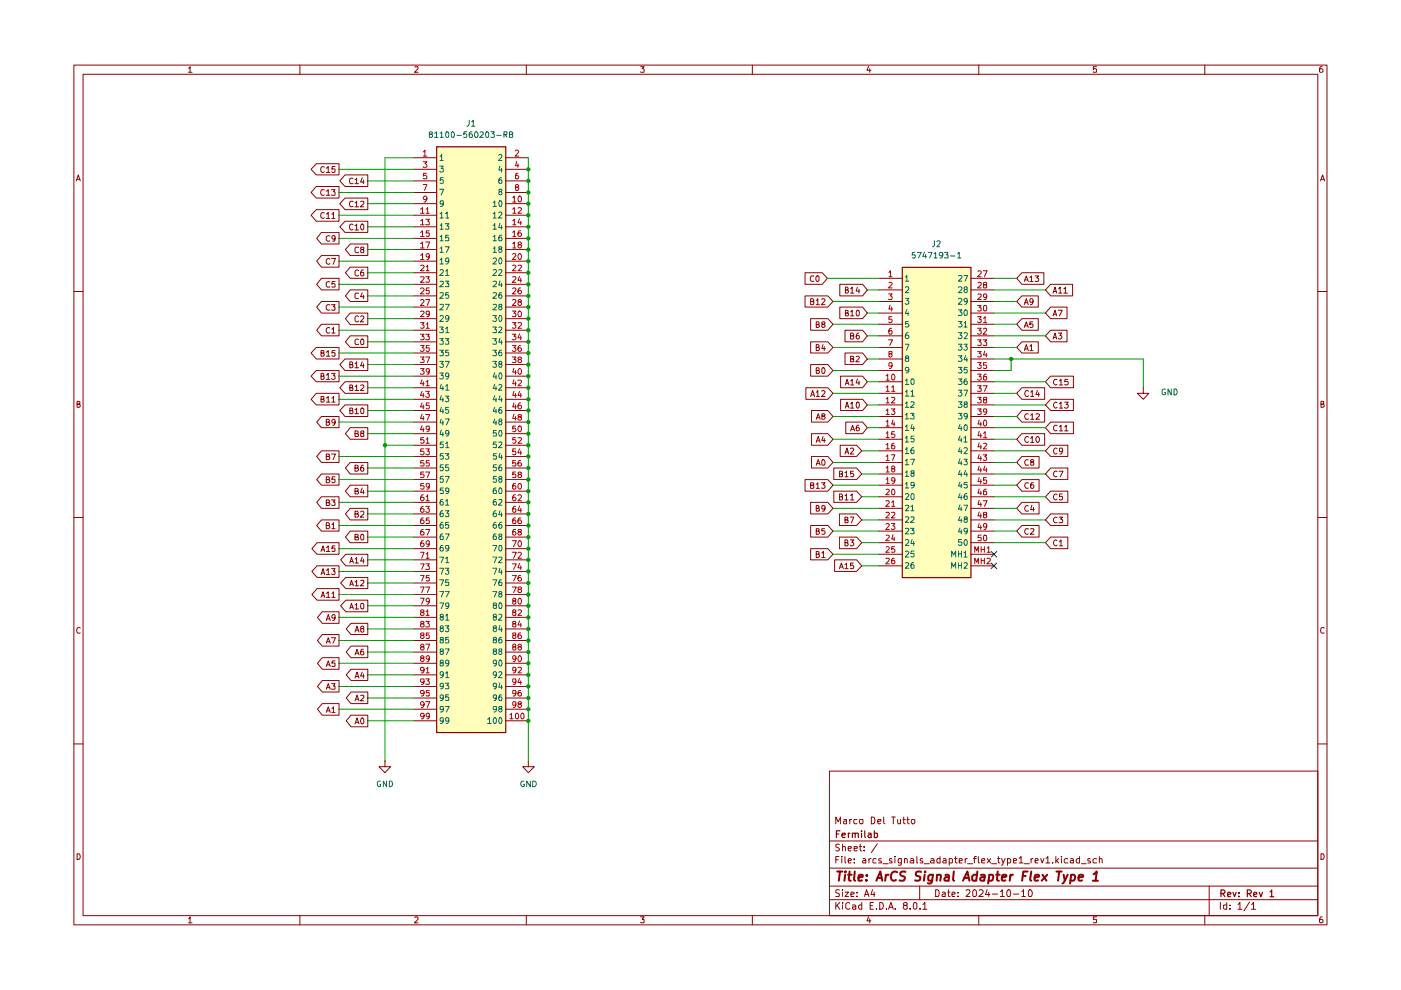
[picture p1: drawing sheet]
<svg xmlns="http://www.w3.org/2000/svg" width="297mm" height="210mm" viewBox="0 0 297 210" stroke-linecap="round" stroke-linejoin="round" font-family="sans-serif">
<g fill="none" stroke="#910000" stroke-width=".21">
<path d="M15.7 13.8h265.6v182.3h-265.6zM17.6 15.7h261.8v178.4h-261.8zM40 14.5l.3-.4v1.2M40 15.3h.7M63.6 13.8v1.9M88 14.2l.6-.1v.4l-.7 .8h.7M111.6 13.8v1.9M135.8 14.1h.8l-.5 .5 .5 .1v.5h-.8M159.5 13.8v1.9M184.1 14.1l-.3 .8h.9M184.4 14.6v.7M207.5 13.8v1.9"/>
<path d="M232.5 14.1h-.7v.6l.2-.1 .5 .1-.1 .6-.6-.1M255.4 13.8v1.9M280.3 14.1l-.4 .1a.94 .94 0 0 0 0 1.1h.4l.2-.1v-.4l-.3-.2h-.2l-.3 .2M16.2 38.4l.4-1.3 .4 1.3M16.3 38h.6M280 38.4l.4-1.3 .4 1.3M280.1 38h.6M15.7 61.8h1.9M279.4 61.8h1.9M16.3 85.7l.6-.1v-.4l-.6-.1v1.3h.5l.2-.5-.3-.2M280.1 85.7l.6-.1v-.4l-.6-.1v1.3l.6-.1 .1-.4-.3-.2M15.7 109.7h1.9"/>
<path d="M279.4 109.7h1.9M17 133.2l-.2-.2a.65 .65 0 0 0-.5 .6 .65 .65 0 0 0 .5 .7l.2-.1M280.8 133.2l-.3-.2a.65 .65 0 0 0-.5 .6 .65 .65 0 0 0 .5 .7l.3-.1M15.7 157.7h1.9M279.4 157.7h1.9M175.9 163.5h103.5v30.6h-103.5zM175.9 178.3h103.5M177.2 174.7v-1.5l.5 1 .5-1v1.5M178 179.1l-.5-.1-.3 .2v.3l.8 .5-.3 .4-.5-.1M178.6 179.6l.6-.1v.9M178.6 179v1.4M178.9 173.7h.5l.1 1"/>
<path d="M179.5 174.1h-.5l-.2 .2 .2 .4 .5-.1M179.8 179.9l.7-.1-.1-.3h-.5l-.1 .2 .1 .6h.5M180.2 173.7v1M180.6 173.7h-.3l-.1 .3M181.1 179.9l.7-.1-.1-.3h-.6v.8h.6M181.7 173.7h-.6l-.1 .3 .1 .6h.6M182.2 179.5h.5M182.3 173.8h.7l-.1 .8a.45 .45 0 0 1-.7-.2zM182.4 179v1.2l.3 .2M183.2 179.5v.2M184.7 173.2l.7 .2v1.1l-.3 .2h-.4zM186 178.9l-1.3 1.9"/>
<path d="M186.1 174.2l.7-.1-.1-.4h-.5l-.1 .2v.6l.2 .2 .4-.1M187.4 173.2v1.3l.2 .2M189.1 173.2h.7M189.4 173.2v1.5M190.3 173.7v.8l.2 .2 .4-.2M190.9 173.7v1M191.4 173.7h.5M191.6 173.2v1.3l.3 .2M192.3 173.7h.5M192.4 173.2v1.3l.4 .2M193.4 173.7h.4l.2 .3v.4l-.3 .3h-.2l-.3-.3zM16.3 181a.66 .66 0 0 1 .7 .5 .66 .66 0 0 1-.2 .7h-.5z"/>
<path d="M40 194.8l.3-.4v1.3M40 195.7h.7M63.6 194.1v2M88 194.6l.4-.2 .2 .4-.7 .9h.7M111.6 194.1v2M135.8 194.4h.8l-.5 .5 .5 .1v.6h-.8M159.5 194.1v2M175.9 190.8h103.5M175.9 187.9h103.5M175.9 184.1h103.5M177.2 191.3v1.5M177.2 182.3h.5"/>
<path d="M177.5 191.9l.6 .9M177.9 181.6h-.7v1.4M178 188.7h-.7v.6a.53 .53 0 0 1 .5 .2 .53 .53 0 0 1 .1 .6h-.7M178.1 191.3l-.9 .9M178.5 181.6v.1M178.5 182v1M178.6 191.3v.2M178.6 188.6v.2M178.6 189.1v1M178.6 191.9v.9M179.2 189.1h.7l-.7 1h.7M179.2 181.6v1.2l.1 .2"/>
<path d="M179.8 182.5l.7-.1-.2-.4-.4 .1-.1 .7 .1 .2h.5M180.2 191.5l-.5-.2-.4 .4 .1 .9 .3 .2 .5-.2M180.4 189.7l.7-.2-.1-.3h-.6v.9h.6M180.8 191.9h.4l.2 .1v.8M181.1 182.9v.1M181.1 182.1v.2M181.4 192.2l-.6 .1v.4h.6M181.7 190v.1M181.7 189.2v.1M182.7 191.9h-.4l-.3 .2v.4l.3 .3 .4-.1M182.7 191.3v1.5M183 182.1l.3-.1 .3 .3v.7h-.6l-.1-.4 .7-.2"/>
<path d="M183.2 180.3v.1M183.3 190.1l.4-1.5 .5 1.5M183.4 189.7h.7M184.1 194.4l-.3 .8h.9M184.2 182v1M184.4 194.8v.9M184.5 192h.5M184.7 182l-.5 .3M185 188.6l-.3 1.1h.8M185.2 191.3h-.7v1.5h.7M185.3 189.1v1M185.8 182.1l-.5-.1-.2 .2v.7l.7 .1"/>
<path d="M185.8 192.6v.2M186.5 191.3l.7 .2v1.1l-.3 .2h-.4zM186.9 182.1a.36 .36 0 0 0-.6 .2l.6 .3v.4h-.6M187.2 183.1h1.1M188 192.6v.2M188.4 192.8l.5-1.5 .5 1.5M188.6 192.4h.6M189.1 182.1l-.4-.1-.1 .3 .1 .2 .4 .2v.3h-.5M189.7 181.6v.1M189.7 182v1M189.8 192.6v.2M191.1 182v1.2l-.3 .3-.3-.1"/>
<path d="M191.1 182.1l-.4-.1-.3 .3 .1 .7h.6M191.8 182.2l.1-.2 .4 .1 .1 .9M191.8 182v1M191.9 191.9h-.3l-.1-.3a.46 .46 0 0 1 .4-.3 .46 .46 0 0 1 .5 .3l-.1 .3-.6 .1a.43 .43 0 0 0-.1 .6 .43 .43 0 0 0 .6 .1 .43 .43 0 0 0 .1-.6l-.2-.2M193 192.6v.2M193 182.1l.5-.1 .2 .3v.7h-.7v-.5l.7-.1M193.7 191.5l.4-.2 .3 .3v.9l-.3 .3a.82 .82 0 0 1-.4-1.3zM194.4 181.6v1.4h.2M195 187.9v2.9M195.1 192.6v.2M195.6 182.1l-.4-.1-.1 .3 .1 .2 .5 .2-.1 .3h-.5M195.7 191.8l.4-.5v1.5"/>
<path d="M195.7 192.8h.8M195.9 183.1h1.1M197.4 182.1l.4-.1 .2 .3v.7h-.6v-.5l.6-.1M198.4 188.6a.8 .8 0 0 1 .8 .6 .8 .8 0 0 1-.3 .9h-.5zM199.3 181.6v1.4h-.6v-.9h.6M199.8 189.2l.4-.1 .2 .2v.8h-.6l-.1-.4 .7-.2M200 182.1l.4-.1 .2 .3v.7h-.6l-.1-.4 .7-.2M200.9 189.1h.5M201.1 188.6v1.3l.1 .2h.2M201.3 182.1l.4-.1 .2 .2v.7l-.6 .1M201.3 182v1.5M201.8 189.7l.7-.2-.1-.4h-.4l-.2 .2v.6l.1 .2h.5"/>
<path d="M202.4 182h.5M202.6 181.6v1.2l.1 .2h.2M203.1 190v.1M203.1 189.2v.1M203.4 182.5l.6-.1v-.3h-.6v.9h.6M204.6 182v1M204.8 188.8l.6-.2 .3 .4-.1 .3-.8 .8h.9M205.1 182l-.5 .3M205.1 183.1h1.1M206.3 188.8l.4-.2 .3 .4v.8l-.2 .3h-.4l-.2-.3zM206.4 182h.6M207 181.6h-.3l-.1 .2v1.2"/>
<path d="M207.4 181.6v1.2l.3 .2M207.5 194.1v2M207.6 188.8l.2-.2h.3l.3 .5v.2l-.9 .8h.9M208.1 182.5l.7-.1v-.3l-.4-.1-.3 .3 .1 .7h.6M209.3 188.6l-.3 1.1h.9M209.3 182l.8 1M209.6 189.1v1M210.1 182l-.8 1M210.2 183.1h1.1M210.4 189.6h1.1M211.5 182h.5M211.7 181.6v1.2l.1 .2h.2"/>
<path d="M212.1 189.1l.4-.5v1.5M212.1 190.1h.8M212.3 182l.4 1M213.1 182l-.5 1.4-.3 .1M213.6 182.1l.4-.1 .3 .3-.2 .7h-.5M213.6 182v1.5M213.8 188.6a.89 .89 0 0 1 .3 1.5h-.4l-.3-.5 .1-.6zM214.9 182.5l.7-.1-.1-.3h-.6v.9h.6M214.9 189.6h1.1M216.1 181.9l.4-.3v1.4M216.1 183h.8M216.7 189.1l.3-.5v1.5"/>
<path d="M216.7 190.1h.7M217.2 183.1h1.1M218.1 188.8l.3-.2a.84 .84 0 0 1 .2 1.5l-.5-.1zM218.6 182v1M219 182l-.4 .3M219.5 182.5l.6-.1-.1-.3-.4-.1-.1 .3v.7h.5M220.6 182l.4 1 .3-1M221.7 181.9l.5-.3v1.4M221.7 183h.9M223.2 182.9v.1M223.9 181.6v1.4M224 182.5l.5 .5"/>
<path d="M224.5 182l-.6 .6M225 181.6v.1M225 182v1M226.4 182.1a.52 .52 0 0 0-.8 .2l.2 .7h.6M227 182.1l.4-.1 .2 .3v.7h-.6l-.1-.4 .7-.2M228.9 181.6v1.4h-.6l-.1-.7a.45 .45 0 0 1 .7-.2M229.3 183.1h1M231.1 182.1h-.5v.4l.6 .2-.1 .3h-.5M232.5 194.4h-.7v.6h.7v.6h-.7M232.5 182.1a.52 .52 0 0 0-.8 .2l.2 .7h.6M233.1 182.2l.2-.2 .3 .1 .1 .9M233.1 181.6v1.4"/>
<path d="M255.4 194.1v2M256.4 187.9v6.2M258.7 191.3v1.5M260.1 191.9h-.7v.7l.3 .2 .4-.1M260.1 191.3v1.5M260.8 192.6v.2M260.8 191.9v.1M262.5 191.8l.4-.5v1.5M262.5 192.8h.8M264.9 191.3l-1.2 1.8M265.3 191.8l.5-.5v1.5M265.3 192.8h.9"/>
<path d="M280.1 181a.66 .66 0 0 1 .6 .5 .66 .66 0 0 1-.2 .7h-.4zM280.3 194.4a.72 .72 0 0 0-.5 .5 .72 .72 0 0 0 .2 .8l.4-.1a.42 .42 0 0 0 0-.6 .42 .42 0 0 0-.6 0l-.1 .2"/>
</g>
<g fill="none" stroke="#910000" stroke-width=".25">
<path d="M177.3 176.8h.5M178.1 176.1h-.8v1.5M178.5 177.1l.7-.1v-.3h-.6l-.1 .1 .1 .7h.6M179.9 176.7v.9M180.2 176.7h-.2l-.1 .2M180.7 176.7h.6v.9M180.7 176.7v.9M181.3 176.8l.1-.1h.5l.1 .9M182.7 176.1v.1M182.7 176.7v.9M183.3 176.1v1.2l.2 .3M184.1 176.7h.5l.1 .9"/>
<path d="M184.7 177h-.5l-.2 .2 .2 .4 .5-.1M185.4 176.7h.6l.1 .2-.1 .6h-.6M185.4 176.1v1.5M258.9 189.4h.7l.1-.5-.2-.2h-.6v1.4M259.2 189.4l.5 .7M260.3 189.7l.7-.2-.1-.2h-.6v.7h.6M261.4 189.2l.3 .9 .4-.9M262.7 190v.1M262.7 189.3v.1M264.5 189.4h.7l.1-.5-.3-.2h-.5v1.4M264.8 189.4l.5 .7M265.8 189.7l.7-.2-.2-.3-.5 .2v.5l.3 .2 .3-.1"/>
<path d="M267 189.2l.3 .9 .4-.9M269.3 189.1l.3-.4v1.4M269.3 190.1h.7"/>
</g>
<g fill="none" stroke="#910000" stroke-width=".42">
<path d="M177.5 184.8h1.1M178.1 184.8l-.3 1.9M179.2 185.5l-.2 1.2M179.3 184.8l-.2 .1 .1 .1 .1-.2-.1 .2M179.8 185.5h.8M180.1 184.8l-.1 1.7 .4 .2M181.2 184.8l-.1 1.7 .2 .2M182 186.1l.9-.2v-.4h-.6l-.2 .2-.1 .9h.8M183.7 186.6v.1M183.8 185.5v.2M185.8 186.7l.8-1.9 .5 1.9M186.1 186.1h.8"/>
<path d="M187.8 185.5l-.1 1.2M188.4 185.5h-.4l-.2 .3M190.2 185l-.1-.1a.91 .91 0 0 0-.9 .1 .91 .91 0 0 0-.4 .9 .68 .68 0 0 0 .4 .7 .68 .68 0 0 0 .7 0M192 184.9a.79 .79 0 0 0-1.1 .2l.1 .4 .7 .4 .2 .2-.3 .5h-.9M195.3 184.9l-.7-.1-.4 .3 .1 .5 .8 .4-.1 .6-.3 .1-.7-.1M196 185.5l-.1 1.2M196.1 184.8v.2M197.8 185.5l-.3 1.7-.3 .1-.5-.1M197.8 185.5a.72 .72 0 0 0-1 .3l.1 .8h.8M198.7 185.6l.1-.1a.48 .48 0 0 1 .7 .2l-.2 1M198.7 185.5l-.1 1.2M200.4 185.5h.7v1.2"/>
<path d="M201.2 185.9l-.8 .2-.2 .4 .2 .2 .7-.1M202.2 184.8l-.1 1.7 .2 .2M204.2 186.7l.9-1.9 .4 1.9M204.4 186.1h1M207.1 185.5a.72 .72 0 0 0-1 .3v.8l.3 .1 .6-.1M207.2 184.8l-.2 1.9M208 185.5h.7v1.2M208.8 185.9l-.6 .1-.4 .2 .1 .4h.8M209.8 185.5h.5h.2l.1 .3-.2 .8h-.8M209.8 185.5l-.3 1.8M211.2 185.5h.8M211.5 184.8l-.1 1.7 .4 .2"/>
<path d="M212.4 186.1l.9-.2v-.4a.6 .6 0 0 0-.8 .2v.9h.6M214.2 185.5l-.1 1.2M214.8 185.5l-.6 .3M216.9 185.7h.6M217.9 184.8h-.9l-.3 1.9M218.7 184.8l-.3 1.7 .3 .2M219.3 186.1l1-.2v-.4a.6 .6 0 0 0-.9 .2v.9h.7M221 185.5l.9 1.2M222 185.5l-1.1 1.2M224 184.8h1.1M224.6 184.8l-.3 1.9M225.5 185.5l.3 1.2"/>
<path d="M226.4 185.5l-.6 1.2-.5 .6M227.1 185.5h.5l.4 .3-.3 .8h-.8M227.1 185.5l-.2 1.8M228.6 186.1l1.1-.2-.1-.4a.6 .6 0 0 0-.9 .2v.9h.7M231.7 186.7h1.1M231.9 185.4l.6-.6-.2 1.9"/>
</g>
<g fill="#ffb">
<path d="M92.5 31.1h14.7v124.2h-14.7z"/>
<path d="M191.3 56.6h14.5v65.8h-14.5z"/>
</g>
<g fill="none" stroke="#910000" stroke-width=".21">
<path d="M67.1 39.5h4.8v2.5h-4.8l-1.1-1.2zM67.1 34.7h4.8v2.4h-4.8l-1.1-1.2zM68.7 35.5l-.2-.2a.65 .65 0 0 0-.5 .6 .65 .65 0 0 0 .5 .7l.2-.2M69.2 35.6l.4-.3v1.3M69.2 36.6h.7M71 35.3h-.6v.6l.6-.1v.6l-.1 .2h-.4l-.1-.2M73.2 37.1h4.8v2.4h-4.8l-1.1-1.1zM74.8 37.8h-.2a.67 .67 0 0 0-.5 .5 .67 .67 0 0 0 .2 .6h.5M75.3 38.1l.3-.3v1.1M75.3 38.9h.7M76.8 37.7l-.3 .9h.7M77 38.2v.7"/>
<path d="M87.7 33.4h4.8M87.7 35.9h4.8M87.7 38.4h4.8M107.2 33.4h4.8M107.2 35.9h4.8M107.2 38.4h4.8M67.1 44.4h4.8v2.5h-4.8l-1.1-1.3zM68.2 59h3.7v2.5h-3.7l-1.1-1.2zM68.2 49.3h3.7v2.4h-3.7l-1.1-1.2zM68.2 54.2h3.7v2.4h-3.7l-1.1-1.2zM68.7 40.3v-.1a.66 .66 0 0 0-.7 .5 .66 .66 0 0 0 .2 .7l.5-.1M68.7 45.2l-.2-.2a.65 .65 0 0 0-.5 .7 .65 .65 0 0 0 .5 .6l.2-.2"/>
<path d="M69.2 40.6l.4-.4v1.2M69.2 45.4l.4-.4v1.3M69.2 41.4h.7M69.2 46.3h.7M69.9 59.8l-.3-.1-.4 .2v.7l.2 .3 .5-.1M69.9 50h-.3l-.4 .2v.7l.2 .2h.5M69.9 54.9l-.3-.1-.4 .3 .1 .8 .3 .1 .3-.1M70.3 54.8h.8l-.5 1.2M70.3 40.2h.7l-.3 .4 .3 .2v.5h-.7M70.4 45.4h.1l.2-.4v1.3M70.4 46.3h.6M71 59.7h-.6v.6l.1-.2h.4l.1 .2v.5h-.6"/>
<path d="M71 50.5l-.1 .2h-.3l-.2-.2v-.5h.6v.9l-.1 .2h-.4M73.2 46.9h4.8v2.4h-4.8l-1.1-1.2zM73.2 42h4.8v2.4h-4.8l-1.1-1.2zM74.3 56.6h3.7v2.4h-3.7l-1.1-1.2zM74.3 51.7h3.7v2.5h-3.7l-1.1-1.3zM74.8 47.7l-.2-.2a.6 .6 0 0 0-.5 .7 .6 .6 0 0 0 .7 .5v-.1M74.8 42.8l-.5-.1a.61 .61 0 0 0-.2 .8 .61 .61 0 0 0 .7 .3M75.3 47.8h.1l.2-.3v1.3M75.3 43l.3-.3v1.2M75.3 48.8h.7M75.3 43.9h.7M76 57.4l-.4-.2-.3 .4 .1 .7 .2 .2 .4-.2"/>
<path d="M76 52.5l-.6-.1-.1 .3v.6a.52 .52 0 0 0 .7 .2M76.5 42.8l.5-.1 .1 .5-.7 .7h.7M76.5 47.7l.4-.2 .2 .3v.7l-.2 .3a.72 .72 0 0 1-.4-1.1zM76.7 52.9l-.2-.2v-.3l.6 .1a.47 .47 0 0 1-.6 .5 .36 .36 0 0 0 .2 .6l.4-.1v-.5l-.1-.1M77 57.2h-.2a.93 .93 0 0 0-.3 1.2l.5 .1 .1-.2v-.5l-.6-.1v.2M87.7 43.2h4.8M87.7 45.6h4.8M87.7 48.1h4.8M87.7 50.5h4.8M87.7 52.9h4.8M87.7 55.4h4.8M87.7 57.8h4.8"/>
<path d="M87.7 40.8h4.8M107.2 43.2h4.8M107.2 45.6h4.8M107.2 48.1h4.8M107.2 50.5h4.8M107.2 52.9h4.8M107.2 55.4h4.8M107.2 57.8h4.8M107.2 40.8h4.8M170.7 57.8h3.6l1.1 1.2-1.1 1.3h-3.6zM172.6 58.6l-.6-.1a.61 .61 0 0 0-.2 .8 .61 .61 0 0 0 .8 .3M173.1 58.5h.4l.2 .2v.7l-.4 .3a.84 .84 0 0 1-.2-1.2z"/>
<path d="M186.4 59h4.9M205.8 59h4.9M216.7 57.8h4.6v2.5h-4.6l-1.1-1.3zM217.2 59.7l.4-1.2 .4 1.2M217.3 59.4h.5M218.4 58.8l.3-.3v1.2M218.4 59.7h.6M219.5 58.5h.7l-.4 .4 .3 .1v.6h-.6M67.1 78.6h4.8v2.3h-4.8l-1.1-1.1zM67.1 73.7h4.8v2.4h-4.8l-1.1-1.3zM68.1 79.8l.6-.1v-.4l-.2-.1h-.4v1.2l.6-.1v-.3l-.2-.2M68.1 74.8h.5l.1-.4-.6-.1v1.2l.6-.1v-.3l-.2-.3"/>
<path d="M68.2 63.9h3.7v2.5h-3.7l-1.1-1.3zM68.2 68.7h3.7v2.5h-3.7l-1.1-1.2zM69.2 79.5l.4-.3v1.2M69.2 74.7l.4-.4v1.2M69.2 75.5h.7M69.9 64.7l-.5-.1-.2 .3v.6l.4 .3 .3-.1M69.9 69.5l-.3-.1-.4 .4v.6l.2 .2 .5-.1M70.3 64.6h.7l-.3 .4 .3 .1v.6h-.7M70.3 79.2h.7l-.3 .5 .3 .1v.5l-.1 .1-.6-.1M70.4 69.8h.1l.2-.4v1.2M70.4 70.6h.6M71 74.3h-.6v.5h.6v.6h-.6"/>
<path d="M73.2 76.1h4.8v2.5h-4.8l-1.1-1.3zM74.2 77.3h.5l.1-.4-.6-.2v1.3h.4l.2-.4-.3-.3M74.3 66.4h3.7v2.4h-3.7l-1.1-1.2zM74.3 61.5h3.7v2.4h-3.7l-1.1-1.2zM74.3 71.2h3.7v2.5h-3.7l-1.1-1.2zM75.3 77.1l.3-.4v1.3M75.3 78h.7M76 67.1l-.4-.1-.3 .3 .1 .8 .2 .1 .4-.1M76 62.2l-.6-.1-.1 .3v.7a.52 .52 0 0 0 .7 .1M76 72h-.1a.45 .45 0 0 0-.6 .1v.7l.1 .3 .6-.1M76.5 67.1l.1-.1h.4l.1 .1v.4l-.7 .7h.7M76.5 72l.4-.1 .2 .2v.8l-.1 .2-.5-.1z"/>
<path d="M76.8 62.1l-.3 .8h.7M76.8 76.7l-.3 .9h.7M77 62.6v.7M77 77.1v.9M87.7 60.3h4.8M87.7 62.7h4.8M87.7 65.1h4.8M87.7 67.6h4.8M87.7 70h4.8M87.7 72.5h4.8M87.7 74.8h4.8M87.7 77.3h4.8"/>
<path d="M87.7 79.8h4.8M107.2 60.3h4.8M107.2 62.7h4.8M107.2 65.1h4.8M107.2 67.6h4.8M107.2 70h4.8M107.2 72.5h4.8M107.2 74.8h4.8M107.2 77.3h4.8M107.2 79.8h4.8M170.7 62.7h4.8l1.1 1.2-1.1 1.2h-4.8zM171.9 63.9l.6-.1 .1-.2-.3-.3h-.4v1.3h.5l.2-.2v-.4l-.3-.1"/>
<path d="M171.9 67.6h3.6l1.1 1.1-1.1 1.3h-3.6zM171.9 77.3h3.6l1.1 1.3-1.1 1.2h-3.6zM171.9 72.5h3.6l1.1 1.2-1.1 1.1h-3.6zM173.1 63.7l.3-.4v1.3M173.1 68.8h.4l.2-.1-.1-.5h-.5v1.2l.6-.1v-.3l-.2-.2M173.1 78.6h.4l.2-.2-.1-.4h-.5v1.2h.6v-.5l-.2-.1M173.1 73.7l.6-.1v-.4l-.2-.1h-.4v1.2h.6v-.4l-.2-.2M173.1 64.6h.6M174.2 63.5l.5-.2 .2 .4-.7 .9h.7M174.3 78.1l.5-.1a1.05 1.05 0 0 1 0 1.2h-.4l-.2-.3zM174.4 68.7h-.2v-.4l.6-.1 .1 .2-.1 .3-.6 .1v.5l.2 .1 .4-.1 .1-.1-.2-.5M174.5 73.1l-.3 .8h.8"/>
<path d="M174.8 73.5v.8M178.1 60.3h4.8l1 1.2-1 1.2h-4.8zM178.1 65.1h4.8l1 1.3-1 1.2h-4.8zM178.2 79.8h4.7l1 1.1-1 1.3h-4.7zM179.2 74.8h3.7l1 1.3-1 1.2h-3.7zM179.2 70h3.7l1 1.2-1 1.3h-3.7zM179.2 61.5h.5v-.5l-.5-.1v1.2h.5l.2-.4-.3-.2M179.2 66.4l.5-.1v-.4l-.5-.1v1.2h.5l.2-.4-.3-.2M180.3 61.2h.2l.2-.3v1.2M180.3 66.1l.4-.3v1.2M180.3 76.1l.6-.1v-.4l-.6-.1v1.2h.6l.1-.5-.2-.1M180.3 71.2h.5l.2-.3-.2-.3h-.5v1.3h.5l.2-.2v-.3l-.2-.2"/>
<path d="M180.3 62.1h.7M180.3 67h.7M181.5 75.6l.4-.1 .3 .4-.8 .8h.8M181.6 65.9l.3-.1a.86 .86 0 0 1 .1 1.2l-.4-.1zM181.8 60.9l-.3 .8h.8M182.1 70.6a.72 .72 0 0 0-.6 .5 .72 .72 0 0 0 .3 .8l.3-.1 .1-.4a.35 .35 0 0 0-.3-.3 .35 .35 0 0 0-.4 .3M182.1 61.3v.8M186.4 61.5h4.9M186.4 63.9h4.9M186.4 66.4h4.9M186.4 68.7h4.9M186.4 71.2h4.9"/>
<path d="M186.4 73.7h4.9M186.4 76.1h4.9M186.4 78.6h4.9M205.8 61.5h4.9M205.8 63.9h4.9M205.8 66.4h4.9M205.8 68.7h4.9M205.8 71.2h4.9M205.8 73.7h4.9M205.8 76.1h4.9M205.8 78.6h4.9M216.7 67.6h3.4v2.4h-3.4l-1.1-1.3z"/>
<path d="M216.7 72.5h3.4v2.3h-3.4l-1.1-1.1zM216.7 62.7h3.4v2.4h-3.4l-1.1-1.2zM217.2 69.4l.4-1.2 .4 1.2M217.2 74.3l.4-1.2 .4 1.2M217.2 64.6l.4-1.3 .4 1.3M217.3 69.1h.5M217.3 74h.5M217.3 64.2h.5M218.4 73.4l.3-.3v1.2M218.4 74.3h.6M218.9 68.2h-.5v.6l.4-.1 .2 .2-.1 .4h-.5M219 63.8l-.2 .3-.4-.1v-.5l.4-.2a.72 .72 0 0 1 .2 .8 .72 .72 0 0 1-.6 .5"/>
<path d="M222.8 70h3.4v2.5h-3.4l-1.1-1.3zM222.8 79.8h4.8v2.4h-4.8l-1.1-1.3zM222.8 60.3h4.6v2.4h-4.6l-1.1-1.2zM222.8 65.1h3.4v2.5h-3.4l-1.1-1.2zM223.3 71.9l.4-1.3 .3 1.3M223.3 62.1l.4-1.2 .3 1.2M223.3 67l.4-1.2 .3 1.2M223.4 71.5h.5M223.4 61.8h.5M223.4 66.6h.5M224.4 70.6h.7l-.4 .5 .3 .1 .1 .4-.2 .3h-.4l-.1-.2M224.4 65.8h.8l-.6 1.2"/>
<path d="M224.5 61.2l.3-.3v1.2M224.5 62.1h.6M225.6 61.2h.1l.2-.3v1.2M225.6 62.1h.7M67.1 83.4h4.8v2.5h-4.8l-1.1-1.2zM68.1 84.7h.4l.2-.2-.1-.4h-.5v1.2l.6-.1v-.4l-.2-.1M68.2 95.6h3.7v2.4h-3.7l-1.1-1.2zM68.2 88.3h3.7v2.4h-3.7l-1.1-1.2zM69.2 84.4l.4-.3v1.2M69.2 96.8h.6v-.5h-.6v1.2h.5l.2-.5-.3-.2M69.2 89.5l.6-.1v-.4l-.6-.1v1.3h.5l.2-.5-.3-.2M69.2 80.4h.7"/>
<path d="M69.2 85.3h.7M70.3 96.3h.8l-.5 1.2M70.4 84.4l.3-.3v1.2M70.4 85.3h.6M71 89.4v.3h-.5l-.1-.5 .2-.3 .4 .2v.7l-.1 .3-.4 .1M73.2 85.9h4.8v2.4h-4.8l-1.1-1.3zM73.2 80.9h4.8v2.5h-4.8l-1.1-1.2zM74.2 87h.5l.1-.4-.6-.1v1.2h.4l.2-.4-.3-.3M74.2 82.2l.5-.1 .1-.4-.6-.1v1.2h.6v-.6h-.3M74.3 98h3.7v2.5h-3.7l-1.1-1.3zM74.3 90.7h3.7v2.4h-3.7l-1.1-1.2zM75.3 99.2h.6v-.5l-.6-.1v1.3h.5l.2-.4-.3-.3"/>
<path d="M75.3 86.9l.3-.4v1.2M75.3 91.9h.6v-.5h-.6v1.1h.6l.1-.3-.3-.3M75.3 82l.3-.4v1.2M75.3 87.7h.7M75.3 82.8h.7M76.5 81.7h.6v.4l-.7 .7h.7M76.5 86.6l.5-.1 .1 .2v.8l-.2 .2-.4-.1zM76.7 91.9h-.2v-.5h.6l-.1 .5h-.5v.6h.6v-.5l-.1-.1M77 98.6a.72 .72 0 0 0-.5 .6 .72 .72 0 0 0 .2 .7l.4-.2v-.5l-.4-.1-.2 .3M87.7 82.2h4.8M87.7 84.7h4.8M87.7 87h4.8"/>
<path d="M87.7 89.5h4.8M87.7 91.9h4.8M87.7 94.4h4.8M87.7 96.8h4.8M87.7 99.2h4.8M107.2 82.2h4.8M107.2 84.7h4.8M107.2 87h4.8M107.2 89.5h4.8M107.2 91.9h4.8M107.2 94.4h4.8M107.2 96.8h4.8"/>
<path d="M107.2 99.2h4.8M170.9 82.2h4.6l1.1 1.2-1.1 1.3h-4.6zM171.9 84.1l.4-1.3 .4 1.3M172 87h3.5l1.1 1.3-1.1 1.2h-3.5zM172 96.8h3.5l1.1 1.2-1.1 1.2h-3.5zM172 91.9h3.5l1.1 1.2-1.1 1.3h-3.5zM172 83.7h.6M173.1 83.1l.3-.3v1.3M173.1 88.9l.4-1.2 .4 1.2M173.1 98.6l.4-1.1 .4 1.1M173.1 93.8l.4-1.3 .4 1.3M173.1 84.1h.6"/>
<path d="M173.1 88.6h.6M173.1 98.3h.6M173.1 93.5h.6M174.2 83l.5-.2 .2 .3-.7 1h.7M174.3 97.5h.3a.84 .84 0 0 1 .2 1.1h-.4l-.2-.1zM174.4 88.2l-.2-.1v-.3h.6v.3l-.6 .2 .1 .6h.5l.1-.2v-.2l-.2-.3M174.5 92.5l-.3 .9h.8M174.8 93v.8M176.8 99.2h4.8l1.1 1.3-1.1 1.2h-4.8zM178.1 94.4h3.5l1.1 1.2-1.1 1.2h-3.5zM178.2 84.7h4.7l1 1.2-1 1.1h-4.7zM179.2 96.3l.4-1.3 .3 1.3"/>
<path d="M179.2 86.5l.4-1.2 .4 1.2M179.2 81.6l.4-1.2 .4 1.2M179.2 95.8h.6M179.3 89.5h3.6l1 1.2-1 1.2h-3.6zM179.3 86.1h.6M179.3 81.3h.6M180.3 85.6h.2l.2-.3v1.2M180.3 80.8l.4-.4v1.2M180.3 91.4l.5-1.2 .4 1.2M180.3 95.2l.5-.2 .2 .3-.7 1h.7M180.3 86.5h.7M180.3 81.6h.7"/>
<path d="M180.5 91h.5M180.9 99.9h-.6v.6l.5-.2 .2 .3-.1 .4h-.6M181.6 85.3h.3a.78 .78 0 0 1-.1 1.2l-.3-.5zM181.8 80.3l-.3 .9h.8M182.1 90.2l-.4 .1-.2 .8a.35 .35 0 0 0 .4 .3 .35 .35 0 0 0 .3-.3v-.3l-.3-.2-.4 .2M182.1 80.8v.8M186.4 80.9h4.9M186.4 83.4h4.9M186.4 85.9h4.9M186.4 88.3h4.9M186.4 90.7h4.9M186.4 93.1h4.9"/>
<path d="M186.4 95.6h4.9M186.4 98h4.9M205.8 80.9h4.9M205.8 83.4h4.9M205.8 85.9h4.9M205.8 88.3h4.9M205.8 90.7h4.9M205.8 93.1h4.9M205.8 95.6h4.9M205.8 98h4.9M216.7 82.2h4.8v2.5h-4.8l-1.1-1.3zM216.7 96.8h3.6v2.4h-3.6l-1.1-1.2z"/>
<path d="M216.7 87h4.8v2.5h-4.8l-1.1-1.2zM216.7 91.9h4.8v2.5h-4.8l-1.1-1.3zM218 83l-.2-.2a.6 .6 0 0 0-.5 .7 .6 .6 0 0 0 .7 .5v-.1M218 97.5a.61 .61 0 0 0-.8 .3 .61 .61 0 0 0 .3 .8h.5M218 87.8a.61 .61 0 0 0-.8 .3 .61 .61 0 0 0 .3 .8l.5-.1M218 92.7l-.2-.2a.6 .6 0 0 0-.5 .7 .6 .6 0 0 0 .7 .5v-.1M218.5 83.1l.4-.3v1.3M218.5 88.1l.4-.4v1.2M218.5 93l.4-.5v1.3M218.5 84.1h.7M218.5 88.9h.7M218.5 93.8h.7"/>
<path d="M218.7 98l-.2-.1v-.4h.6v.4l-.6 .2 .1 .5h.5l.1-.4-.3-.2M219.6 87.8l.5-.1 .3 .3-.8 .9h.8M219.8 92.6a.61 .61 0 0 1 .7 .5 .61 .61 0 0 1-.5 .7 .71 .71 0 0 1-.2-1.2zM220 82.8l-.4 .9h.8M220.2 83.2v.9M222.8 94.4h3.6v2.4h-3.6l-1.1-1.2zM222.8 89.5h4.8v2.4h-4.8l-1.1-1.2zM222.8 84.7h4.8v2.3h-4.8l-1.1-1.1zM222.8 99.2h3.6v2.5h-3.6l-1.1-1.2zM224.1 80.5l-.5-.1a.61 .61 0 0 0-.3 .8 .61 .61 0 0 0 .8 .3M224.1 95.2l-.2-.2a.65 .65 0 0 0-.6 .6 .65 .65 0 0 0 .6 .7l.2-.2M224.1 90.3l-.5-.1a.61 .61 0 0 0-.3 .8 .61 .61 0 0 0 .8 .3"/>
<path d="M224.1 85.3h-.2a.65 .65 0 0 0-.6 .6 .65 .65 0 0 0 .6 .6l.2-.1M224.1 100l-.5-.1a.61 .61 0 0 0-.3 .8 .61 .61 0 0 0 .8 .3M224.5 99.9h.9l-.6 1.2M224.6 80.8l.4-.4v1.2M224.6 90.5l.4-.3v1.2M224.6 85.6l.4-.3v1.2M224.6 86.5h.7M224.6 81.6h.7M224.6 91.4h.7M225.3 95.5l-.3 .3-.4-.1v-.5l.4-.2a.72 .72 0 0 1 .3 .7 .72 .72 0 0 1-.6 .6M225.7 90.5l.4-.3v1.2M225.7 85.3h.8l-.4 .5 .4 .1v.4l-.3 .2h-.3l-.2-.1"/>
<path d="M225.7 91.4h.8M226.4 80.4h-.6l-.1 .5h.7v.6h-.7M242.4 82.2v1.2h1.2l-1.2 1.3-1.3-1.3h1.3M242.4 82.2h.1M67.2 120h4.7v2.4h-4.7l-1.1-1.2zM67.2 115.1h4.7v2.4h-4.7l-1.1-1.2zM68.1 116.9l.4-1.2 .3 1.2M68.2 105.3h3.7v2.5h-3.7l-1.1-1.3zM68.2 110.2h3.7v2.4h-3.7l-1.1-1.2zM68.2 100.5h3.7v2.4h-3.7l-1.1-1.2zM68.2 116.6h.5M69.2 106.6l.6-.1v-.5h-.6v1.2l.6-.1 .1-.3-.3-.2"/>
<path d="M69.2 111.4l.6-.1v-.4l-.6-.1v1.3h.5l.2-.4-.3-.3M69.2 101.7l.6-.1v-.4l-.6-.1v1.3h.5l.2-.5-.3-.2M69.2 116.1l.4-.4v1.2M69.2 116.9h.7M70.3 106h.7l-.3 .4 .3 .2v.5h-.7M70.4 111.2h.1l.2-.4v1.3M70.4 112.1h.6M71 101.1h-.6v.6l.6-.1v.6l-.1 .2h-.4l-.1-.2M71 115.7h-.6v.6l.1-.1h.4l.1 .1v.5h-.6M73.3 117.5h4.7v2.5h-4.7l-1.1-1.3zM74.2 119.4l.3-1.2 .4 1.2M74.3 112.6h3.7v2.5h-3.7l-1.1-1.2z"/>
<path d="M74.3 102.9h3.7v2.4h-3.7l-1.1-1.2zM74.3 107.8h3.7v2.4h-3.7l-1.1-1.2zM74.3 119h.5M75.3 113.9l.6-.1v-.4l-.6-.1v1.2h.6l.1-.4-.3-.2M75.3 104.1h.6v-.5l-.6-.1v1.2h.6l.1-.3-.3-.3M75.3 109h.6v-.5l-.6-.1v1.2h.5l.2-.4-.3-.2M75.3 118.5l.3-.3v1.2M75.3 119.4h.7M76.5 108.5l.1-.1h.4l.1 .1v.5l-.7 .6h.7M76.5 113.4l.4-.1 .2 .2v.8l-.1 .2-.5-.1zM76.8 103.5l-.3 .9h.7M76.8 118.1l-.3 .9h.7"/>
<path d="M77 104v.7M77 118.5v.9M87.7 101.7h4.8M87.7 104.1h4.8M87.7 106.5h4.8M87.7 109h4.8M87.7 111.4h4.8M87.7 113.9h4.8M87.7 116.3h4.8M87.7 118.7h4.8M107.2 101.7h4.8M107.2 104.1h4.8"/>
<path d="M107.2 106.5h4.8M107.2 109h4.8M107.2 111.4h4.8M107.2 113.9h4.8M107.2 116.3h4.8M107.2 118.7h4.8M170.7 101.7h4.8l1.1 1.2-1.1 1.2h-4.8zM171.9 102.9h.5l.2-.4-.2-.1h-.5v1.1h.5h.2v-.5l-.3-.1M171.9 111.4h3.6l1.1 1.2-1.1 1.3h-3.6zM171.9 116.3h3.6l1.1 1.2-1.1 1.2h-3.6zM171.9 106.5h3.6l1.1 1.3-1.1 1.2h-3.6zM173.1 102.7l.3-.3v1.1"/>
<path d="M173.1 112.6h.5l.1-.4-.6-.1v1.2l.6-.1v-.3l-.2-.3M173.1 117.5l.6-.1v-.3l-.2-.2h-.4v1.3l.6-.1v-.3l-.2-.3M173.1 107.8l.6-.1v-.4l-.6-.1v1.2h.6v-.4l-.2-.2M173.1 103.5h.6M174.2 102.4h.7l-.4 .4 .4 .2-.1 .5h-.6M174.2 117.3l.4-.4v1.3M174.2 118.2h.7M174.8 112.1h-.6v.5l.5-.1 .2 .3-.1 .4h-.6M174.9 107.7l-.2 .2h-.5v-.6l.5-.1 .2 .2-.1 .9-.5 .1M176.8 104.1h4.8l1.1 1.2-1.1 1.2h-4.8zM177 118.7h4.6l1.1 1.3-1.1 1.2h-4.6zM178 109h3.6l1.1 1.2-1.1 1.2h-3.6z"/>
<path d="M178 105.3l.6-.1v-.2l-.2-.3h-.4v1.3h.5l.1-.2v-.3l-.2-.2M178 100.5h.4l.2-.3-.1-.3h-.5v1.2l.6-.1v-.4l-.2-.1M178 113.9h3.6l1.1 1.2-1.1 1.2h-3.6zM179.2 119.7l.3-.3v1.2M179.2 110.2h.4l.1-.1v-.4l-.5-.1v1.2h.5l.1-.4-.2-.2M179.2 105.1l.3-.4v1.3M179.2 100.2l.3-.3v1.2M179.2 115.1l.5-.1v-.4l-.1-.1h-.4v1.2h.5l.1-.4-.2-.2M179.2 106h.6M179.2 101.1h.6M180.3 109.6h.7l-.5 1.2M180.3 114.5h.7l-.4 .5 .3 .1 .1 .4-.2 .2h-.4l-.1-.1"/>
<path d="M180.3 105.1l.4-.4v1.3M180.3 106h.7M180.9 119.4h-.6v.6l.5-.2 .2 .3v.3l-.2 .2-.5-.1M186.4 100.5h4.9M186.4 102.9h4.9M186.4 105.3h4.9M186.4 107.8h4.9M186.4 110.2h4.9M186.4 112.6h4.9M186.4 115.1h4.9M186.4 117.5h4.9M186.4 120h4.9"/>
<path d="M205.8 100.5h4.9M205.8 102.9h4.9M205.8 105.3h4.9M205.8 107.8h4.9M205.8 110.2h4.9M205.8 112.6h4.9M205.8 115.1h4.9M205.8 117.5h4.9M205.8 120h4.9M216.7 106.5h3.6v2.5h-3.6l-1.1-1.2zM216.7 101.7h3.6v2.4h-3.6l-1.1-1.2zM216.7 111.4h3.6v2.5h-3.6l-1.1-1.3z"/>
<path d="M218 107.3l-.2-.1a.66 .66 0 0 0-.5 .5 .66 .66 0 0 0 .2 .7l.5-.1M218 102.4h-.5a.66 .66 0 0 0-.2 .7 .66 .66 0 0 0 .5 .4h.2M218 112.2l-.5-.1a.61 .61 0 0 0-.2 .8 .61 .61 0 0 0 .7 .3M218.5 112.2l.6-.1 .1 .3-.8 .9h.8M218.8 107.1l-.3 .9h.8M219.1 102.4h-.4l-.2 .2v.9h.6v-.6l-.4-.1-.2 .2M219.1 107.6v.8M222.8 104.1h3.6v2.4h-3.6l-1.1-1.2zM222.8 113.9h3.6v2.4h-3.6l-1.1-1.2zM222.8 109h3.6v2.4h-3.6l-1.1-1.2zM224.1 104.9l-.2-.2a.65 .65 0 0 0-.6 .7 .65 .65 0 0 0 .6 .6l.2-.2M224.1 114.6l-.2-.1a.6 .6 0 0 0-.5 .6 .6 .6 0 0 0 .6 .6l.1-.1"/>
<path d="M224.1 109.7a.61 .61 0 0 0-.8 .3 .61 .61 0 0 0 .3 .8l.5-.1M224.5 109.6h.8l-.4 .5 .4 .2-.1 .5-.7-.1M224.6 114.9l.4-.4v1.2M224.6 115.7h.7M225.2 104.7h-.6v.6l.6-.1a.45 .45 0 0 1 0 .6 .45 .45 0 0 1-.6 .1v-.1M67.2 124.8h4.7v2.5h-4.7l-1.1-1.2zM68.1 121.8l.4-1.2 .3 1.2M68.1 126.7l.4-1.2 .3 1.2M68.2 121.5h.5M68.2 126.3h.5M68.3 134.5h3.6v2.5h-3.6l-1-1.2zM68.3 129.7h3.6v2.5h-3.6l-1-1.3z"/>
<path d="M68.3 139.4h3.6v2.5h-3.6l-1-1.3zM69.2 136.4l.4-1.2 .4 1.2M69.2 131.6l.4-1.3 .4 1.3M69.2 120.9l.4-.3v1.2M69.2 125.8l.4-.3v1.2M69.2 121.8h.7M69.2 126.7h.7M69.3 136.1h.6M69.3 131.2h.6M70.3 135.2h.8l-.5 1.2M70.3 120.6h.7l-.3 .5 .3 .1v.5l-.1 .1-.6-.1M70.4 125.8l.3-.3v1.2"/>
<path d="M70.4 126.7h.6M71 130.9v.2h-.5l-.1-.2v-.3l.2-.3 .4 .2v.7l-.1 .3-.4 .1M73.3 127.3h4.7v2.4h-4.7l-1.1-1.3zM73.3 122.4h4.7v2.4h-4.7l-1.1-1.2zM74.2 129.1l.3-1.2 .4 1.2M74.2 124.2l.3-1.2 .4 1.2M74.3 128.8h.5M74.3 123.9h.5M74.4 137h3.6v2.4h-3.6l-1-1.1zM74.4 132.2h3.6v2.3h-3.6l-1-1.2zM75.3 138.9l.4-1.2 .4 1.2M75.3 134l.4-1.2 .4 1.2"/>
<path d="M75.3 128.3l.3-.4v1.2M75.3 123.4h.1l.2-.4v1.2M75.3 129.1h.7M75.3 124.2h.7M75.4 138.5h.6M75.4 133.6h.6M76.5 123.1h.6v.4l-.7 .7h.7M76.6 127.9h.4l.1 .2v.8a.35 .35 0 0 1-.4 .2 .35 .35 0 0 1-.2-.4zM76.7 133.3h-.2v-.3l.2-.2h.3l.1 .4-.6 .1v.2v.3l.2 .2 .4-.1v-.5l-.1-.1M77 137.7l-.4 .1-.1 .8 .2 .3 .4-.1v-.5l-.1-.2h-.3l-.2 .2M87.7 121.2h4.8M87.7 123.6h4.8"/>
<path d="M87.7 126.1h4.8M87.7 128.4h4.8M87.7 130.9h4.8M87.7 133.3h4.8M87.7 135.8h4.8M87.7 138.3h4.8M107.2 121.2h4.8M107.2 123.6h4.8M107.2 126.1h4.8M107.2 128.4h4.8M107.2 130.9h4.8M107.2 133.3h4.8"/>
<path d="M107.2 135.8h4.8M107.2 138.3h4.8M178 120.6l.4-1.2 .4 1.2M178.1 120.2h.5M179.2 120.6h.6M68.3 149.2h3.6v2.4h-3.6l-1-1.2zM68.3 144.3h3.6v2.4h-3.6l-1-1.2zM69.2 141.3l.4-1.2 .4 1.2M69.2 151l.4-1.1 .4 1.1M69.2 146.1l.4-1.2 .4 1.2M69.3 141h.6M69.3 150.7h.6"/>
<path d="M69.3 145.8h.6M70.3 144.9h.7l-.3 .6h.3v.5h-.7M70.4 150.2l.3-.3v1.1M70.4 151h.6M71 140.1h-.6v.5h.6v.6h-.6M74.4 151.6h3.6v2.5h-3.6l-1-1.3zM74.4 146.7h3.6v2.5h-3.6l-1-1.2zM74.4 141.9h3.6v2.4h-3.6l-1-1.2zM75.3 153.5l.4-1.3 .4 1.3M75.3 148.6l.4-1.2 .4 1.2M75.3 143.8l.4-1.3 .4 1.3M75.4 153.2h.6"/>
<path d="M75.4 148.3h.6M75.4 143.4h.6M76.5 147.5h.6v.4l-.7 .7h.7M76.5 152.4l.4-.2 .2 .3v.7l-.2 .3a.72 .72 0 0 1-.4-1.1zM76.8 142.5l-.3 .8h.7M77 142.9v.9M87.7 152.8h4.8M87.7 140.6h4.8M87.7 143.1h4.8M87.7 145.5h4.8M87.7 148h4.8M87.7 150.4h4.8"/>
<path d="M107.2 152.8h4.8M107.2 140.6h4.8M107.2 143.1h4.8M107.2 145.5h4.8M107.2 148h4.8M107.2 150.4h4.8M81.6 161.4v1.2h1.2l-1.2 1.2-1.3-1.2h1.3M81.6 161.4h.1M112 161.4v1.2h1.3l-1.3 1.2-1.2-1.2h1.2M112 161.4h.1"/>
</g>
<path d="M92.6 31.1h14.6v124.2h-14.6zM191.3 56.7h14.6v65.8h-14.6z" fill="none" stroke="#910000" stroke-width=".25"/>
<g fill="none" stroke="#006665" stroke-width=".21">
<path d="M93.2 35.2h.8l-.4 .5 .4 .1v.5l-.3 .2h-.3l-.2-.2M93.3 33.2l.3-.4v1.2M93.3 34h.7M94 37.7h-.6l-.1 .6 .2-.2 .4 .1 .1 .6h-.7M105.7 32.9l.5-.1 .2 .4-.7 .8h.7M106 35.2l-.3 .9h.8M106.3 37.7l-.4 .1-.2 .4 .1 .7h.5v-.7l-.3-.1-.3 .3M106.3 35.6v.9M93.2 40.1h.9l-.5 1.2M93.3 45.3l.3-.3v1.2M93.3 47.8l.3-.4v1.2M93.3 50.2l.3-.3v1.2"/>
<path d="M93.3 52.7l.3-.4v1.2M93.3 55.1l.3-.4v1.3M93.3 57.3l.2-.2 .4 .1 .1 .5-.8 .7h.8M93.3 59.7h.7v.4l-.8 .7h.8M93.3 46.2h.7M93.3 48.6h.7M93.3 51.1h.7M93.3 53.5h.7M93.3 56h.7M94 43.1l-.1 .2h-.5v-.7l.6 .1v.8l-.6 .3M94.4 47.4h.8l-.5 .5h.4l.1 .2-.1 .5-.7-.1M94.4 52.3h.8l-.5 1.2"/>
<path d="M94.4 59.6h.8l-.5 .4 .5 .3-.1 .5-.7-.1M94.5 45.3l.3-.3v1.2M94.5 57.5l.3-.4v1.3M94.5 46.2h.7M94.5 58.4h.7M95.1 49.9h-.6v.6l.2-.2 .4 .1v.7l-.6-.1M95.2 55.3l-.1 .2-.6-.1v-.5l.2-.2 .4 .2a.85 .85 0 0 1-.3 1.1h-.2M104.6 42.9l.3-.3v1.2M104.6 45.3h.1l.2-.3v1.2M104.6 47.8h.1l.2-.4v1.2M104.6 50.2l.3-.3v1.2M104.6 52.7l.3-.4v1.2"/>
<path d="M104.6 54.9l.1-.2h.4l.1 .2v.4l-.7 .7h.7M104.6 57.3l.1-.2h.4l.1 .2v.4l-.7 .7h.7M104.6 59.7h.6v.4l-.7 .7h.7M104.6 43.8h.6M104.6 46.2h.6M104.6 48.6h.6M104.6 51.1h.6M104.6 53.5h.6M105.7 45.1l.5-.1 .2 .3-.7 .9h.7M105.7 57.3l.5-.2 .2 .4-.7 .9h.7M105.8 42.7l.5-.1a.91 .91 0 0 1-.1 1.2l-.4-.1zM106 47.3l-.3 1h.8"/>
<path d="M106 52.8l-.3-.2 .1-.3h.5a.44 .44 0 0 1 0 .5 .44 .44 0 0 1-.5 .1 .35 .35 0 0 0 .1 .6 .35 .35 0 0 0 .5-.2 .35 .35 0 0 0-.2-.5M106 54.7a.68 .68 0 0 1 .4 .6 .68 .68 0 0 1-.4 .7l-.3-.5 .1-.6zM106 59.5l-.3 1h.8M106 40.6l-.3-.2 .1-.3h.5l.1 .3-.2 .2a.36 .36 0 0 0-.5 .4 .36 .36 0 0 0 .6 .3 .36 .36 0 0 0 0-.6l-.1-.1M106.3 49.9l-.4 .1-.2 .4 .1 .7h.5v-.7l-.3-.1-.3 .2M106.3 47.8v.8M191.9 58.8l.4-.4v1.2M191.9 59.6h.8M203.2 58.5l.6-.1 .2 .2-.1 .3-.7 .7h.8M204.4 58.4h.7l-.5 1.2M93.2 69.3h.8l-.4 .5 .4 .1v.5h-.8M93.2 71.8h.8l-.4 .4 .4 .2v.5h-.8"/>
<path d="M93.2 74.3h.8l-.4 .4 .4 .1v.6h-.8M93.2 76.6h.8l-.4 .5 .4 .1v.5l-.3 .2h-.3l-.2-.2M93.2 79.1h.8l-.4 .5 .4 .1v.5l-.3 .1h-.3l-.2-.1M93.3 62.1h.6l.1 .5-.8 .6h.8M93.3 64.6l.6-.1 .1 .5-.8 .7h.8M93.3 67.1l.2-.2 .4 .1 .1 .4-.8 .8h.8M94.4 64.5h.8l-.5 1.2M94.4 71.8h.8l-.5 .4 .5 .3-.1 .5-.7-.1M94.4 76.6h.8l-.5 1.3M94.5 69.7l.3-.4v1.2M94.5 70.5h.7M95.1 62.1h-.6v.6l.4-.2 .3 .2-.1 .5h-.6"/>
<path d="M95.1 74.3h-.6v.5l.4-.1 .3 .2-.1 .5h-.6M95.2 67.4l-.1 .2h-.6v-.5l.2-.2 .4 .2a.85 .85 0 0 1-.3 1.1h-.2M95.2 79.6l-.3 .2h-.4v-.6l.4-.1a.72 .72 0 0 1 .3 .7 .72 .72 0 0 1-.6 .5M104.5 66.9h.7l-.3 .5 .3 .1v.5l-.1 .2-.6-.2M104.5 69.3h.7l-.3 .5 .3 .1v.5h-.7M104.5 71.8h.7l-.3 .4 .3 .2v.5h-.7M104.5 74.3h.7l-.3 .4 .3 .1v.6h-.7M104.5 76.6h.7l-.3 .5 .3 .1v.5l-.1 .2-.6-.2M104.6 62.1h.6v.5l-.7 .6h.7M104.6 64.6l.6-.1v.5l-.7 .7h.7M104.9 79l-.3 .9h.7M105.2 79.5v.8"/>
<path d="M105.7 69.4l.5-.1 .2 .4-.7 .8h.7M106 65l-.3-.2 .1-.3h.5v.4l-.5 .1-.1 .4a.35 .35 0 0 0 .4 .3 .35 .35 0 0 0 .3-.3l-.1-.4h-.1M106 66.9a.68 .68 0 0 1 .4 .6 .68 .68 0 0 1-.4 .7l-.3-.6 .1-.5zM106 71.7l-.3 .9h.8M106 77.2l-.2-.1a.31 .31 0 0 1 .1-.4 .31 .31 0 0 1 .4 .1v.3l-.5 .1-.1 .2v.2l.3 .3 .4-.3-.1-.4h-.1M106 79.1a.68 .68 0 0 1 .4 .6 .68 .68 0 0 1-.4 .6l-.3-.5 .1-.6zM106.3 62.1h-.4l-.2 .9a.35 .35 0 0 0 .4 .3 .35 .35 0 0 0 .3-.3v-.3l-.2-.2-.5 .2M106.3 74.3h-.4l-.2 .9a.35 .35 0 0 0 .4 .2 .35 .35 0 0 0 .3-.2v-.3a.35 .35 0 0 0-.3-.2 .35 .35 0 0 0-.4 .2M106.3 60v.8M106.3 72.2v.8M191.9 61l.2-.2h.3l.3 .2-.1 .4-.7 .7h.8M191.9 63.2h.8l-.4 .6 .4 .1v.4l-.3 .2h-.3l-.2-.2"/>
<path d="M191.9 73h.8l-.5 1.3M192.2 75.9l-.3-.2 .1-.2h.6v.4h-.4l-.3 .3 .2 .4h.4l.2-.1v-.3l-.3-.3M192.3 65.6l-.4 .9h.8M192.5 70.5a.72 .72 0 0 0-.6 .6 .72 .72 0 0 0 .3 .7h.2l.3-.3v-.2l-.3-.3-.4 .1-.1 .2M192.5 66.1v.8M192.6 68.2h-.6l-.1 .5 .2-.1h.3l.3 .2-.1 .5h-.7M192.7 78.4l-.3 .3h-.2l-.3-.3 .2-.5 .5 .1a.78 .78 0 0 1-.3 1.1h-.2M203.2 61l.5-.2 .3 .2-.1 .4-.7 .7h.8M203.2 63.4l.5-.2 .3 .3-.8 1h.8M203.2 65.7h.8l-.5 .4 .5 .3v.3l-.2 .2-.6-.1M203.2 68.2h.8l-.5 .4 .5 .2-.1 .5h-.7M203.2 70.5h.8l-.5 .5 .4 .1 .1 .4-.3 .3h-.3l-.2-.2"/>
<path d="M203.2 73h.8l-.5 .5 .5 .2v.3l-.3 .3h-.3l-.2-.2M203.2 75.4h.8l-.5 .5 .5 .2v.4l-.2 .1-.6-.1M203.2 77.9h.8l-.5 .4 .5 .3-.1 .4h-.7M204.4 68.5l.3-.3v1.1M204.4 70.7l.2-.2h.3l.2 .2v.4l-.7 .7h.7M204.4 73h.7l-.4 .5 .4 .1v.5l-.2 .2h-.3l-.2-.2M204.4 69.3h.7M204.6 65.8l.2-.1 .3 .3v.7l-.2 .2-.3-.1a.78 .78 0 0 1 0-1zM204.6 61.4l-.2-.4 .2-.2h.3l.2 .4-.7 .4v.2l.2 .3 .5-.2v-.4l-.2-.1M204.7 75.4l-.3 .9h.7M205 75.9v.7M205.1 63.8v.1l-.5 .1-.2-.2v-.3l.2-.3 .5 .2v.8l-.2 .2-.3 .1"/>
<path d="M205.1 77.9h-.6l-.1 .6 .2-.2h.3l.2 .2v.5h-.7M93.6 81.4l-.3 1h.8M93.6 83.9l-.3 .9h.8M93.6 86.4l-.3 .8h.8M93.6 88.8l-.3 .9h.8M93.6 91.2l-.3 .9h.8M93.9 82v.7M93.9 84.4v.8M93.9 86.8v.8M93.9 89.2v.9M93.9 91.7v.8M94 93.7h-.6l-.1 .6 .2-.2 .4 .1 .1 .6h-.7"/>
<path d="M94 96.2h-.6l-.1 .5h.7v.6h-.7M94 98.6h-.6l-.1 .5h.7v.6l-.3 .1-.4-.1M94.4 84h.8l-.5 .4 .4 .1v.6h-.7M94.4 88.8h.8l-.5 1.3M94.4 96.2h.8l-.5 .4 .5 .3-.1 .4h-.7M94.5 81.9l.3-.4v1.2M94.5 94.1l.3-.4v1.2M94.5 82.7h.7M94.5 94.9h.7M95.1 86.4h-.6v.6h.6v.5l-.4 .1-.2-.1M95.1 98.6h-.6v.5h.6v.6l-.4 .1-.2-.1M95.2 91.8l-.3 .2-.4-.1v-.5l.4-.1 .3 .2-.2 .9-.4 .1"/>
<path d="M104.9 81.4l-.3 1h.7M104.9 83.9l-.3 .9h.7M104.9 86.4l-.3 .8h.7M104.9 88.8l-.3 .9h.7M105.2 82v.7M105.2 84.4v.8M105.2 86.8v.8M105.2 89.2v.9M105.2 91.3h-.6v.6l.6-.1v.6h-.6M105.2 93.7h-.6v.6l.1-.2h.4l.1 .2v.5h-.6M105.2 96.2h-.6v.5h.6v.6h-.6M105.2 98.6h-.6v.5h.6v.6l-.1 .1h-.4l-.1-.1"/>
<path d="M105.7 81.6l.5-.1 .2 .4-.7 .8h.7M105.7 93.8l.6-.1 .1 .4-.7 .8h.7M105.8 91.4l.4-.1a.91 .91 0 0 1 .1 1.2l-.5-.1zM106 83.9l-.3 .9h.8M106 89.3h-.2a.31 .31 0 0 1 .1-.4 .31 .31 0 0 1 .4 .1v.3h-.3l-.3 .3v.2l.3 .3 .4-.3v-.2l-.2-.3M106 96.1l-.3 .8h.8M106.3 86.4a.72 .72 0 0 0-.5 .5 .72 .72 0 0 0 .2 .7l.3-.1 .1-.4a.35 .35 0 0 0-.3-.2 .35 .35 0 0 0-.4 .2M106.3 98.6a.72 .72 0 0 0-.5 .5 .72 .72 0 0 0 .2 .7l.3-.1 .1-.4a.35 .35 0 0 0-.3-.3 .35 .35 0 0 0-.4 .3M106.3 84.4v.8M106.3 96.5v.9M191.9 80.7l.4-.4v1.2M191.9 83.1h.2l.2-.4v1.3"/>
<path d="M191.9 85.5h.2l.2-.3v1.2M191.9 88l.4-.4v1.2M191.9 90.4l.4-.3v1.2M191.9 92.9l.4-.4v1.2M191.9 95.2h.2l.2-.3v1.3M191.9 97.7l.4-.3v1.2M191.9 81.5h.8M191.9 84h.8M191.9 86.4h.8M191.9 88.8h.8M191.9 91.3h.8M191.9 93.7h.8"/>
<path d="M191.9 96.2h.8M191.9 98.6h.8M193 87.6h.8l-.4 .5 .4 .1v.5h-.8M193 97.4h.9l-.5 1.2M193.1 83.1l.4-.4v1.3M193.1 85.3h.7v.4l-.8 .7h.8M193.1 84h.7M193.2 80.4l.4-.1 .2 .2v.8l-.3 .2-.3-.1zM193.4 90l-.3 .8h.8M193.7 94.9h-.2a.93 .93 0 0 0-.3 1.2l.3 .1 .3-.2v-.5l-.6-.1-.1 .2M193.7 90.4v.9M193.8 92.5h-.6l-.1 .5h.7v.6l-.3 .1-.4-.1"/>
<path d="M203.2 80.3h.8l-.5 .5 .5 .2-.1 .4h-.7M203.2 82.7h.8l-.5 .5 .4 .1 .1 .4-.3 .3h-.3l-.2-.2M203.2 85.2h.8l-.5 .5 .5 .2v.3l-.2 .2-.6-.1M203.2 87.6h.8l-.5 .5 .5 .2v.3l-.2 .2-.6-.1M203.5 90l-.3 .8h.8M203.5 92.5l-.3 .8h.8M203.5 94.9l-.3 .9h.8M203.5 97.3l-.3 .9h.8M203.5 99.7l-.3 .9h.8M203.8 90.4v.9M203.8 92.9v.8M203.8 95.3v.9"/>
<path d="M203.8 97.8v.8M204.4 82.7h.7l-.5 1.3M204.4 92.9l.3-.4v1.2M204.4 95.1l.2-.2h.3l.2 .2v.3l-.7 .8h.7M204.4 97.4h.7l-.4 .4 .4 .2v.5h-.7M204.4 93.7h.7M204.6 90.1h.3l.2 .2v.7l-.4 .3a.84 .84 0 0 1-.1-1.2zM204.6 85.7l-.2-.2 .1-.2h.6v.3l-.5 .1-.2 .2 .2 .5 .5-.1v-.4l-.2-.2M204.7 99.7l-.3 .9h.7M205 80.3l-.4 .1-.2 .9 .2 .2 .5-.1v-.5l-.5-.1-.2 .2M205.1 88.1l-.2 .3h-.3l-.2-.3 .1-.4h.6v.9l-.2 .2h-.3M93.2 118.1h.9l-.5 1.2"/>
<path d="M93.9 105.9l-.4 .1-.2 .8a.42 .42 0 0 0 .7 .2l-.1-.6-.3-.1-.3 .3M93.9 108.3a.72 .72 0 0 0-.6 .5 .72 .72 0 0 0 .3 .8l.4-.2-.1-.5a.36 .36 0 0 0-.6 .2M93.9 110.7h-.3a.93 .93 0 0 0-.2 1.2h.5l.1-.6h-.6l-.1 .1M93.9 113.2l-.4 .1-.2 .9 .1 .2 .6-.1-.1-.6-.3-.1-.3 .3M93.9 115.7h-.4l-.2 .9a.42 .42 0 0 0 .7 .2l-.1-.6-.3-.1-.3 .2M94 101h-.6l-.1 .6 .6-.1 .1 .6-.3 .2-.4-.2M94 103.5h-.6l-.1 .6 .2-.2 .4 .1 .1 .6h-.7M94.4 101h.8l-.5 1.3M94.4 108.3h.8l-.5 .5 .5 .3-.1 .4-.5 .1-.2-.2M94.4 113.2h.8l-.5 1.2M94.5 106.3l.3-.4v1.2M94.5 118.4l.3-.3v1.2"/>
<path d="M94.5 107.1h.7M94.5 119.3h.7M95.1 110.7h-.6v.6h.6v.6l-.4 .1-.2-.2M95.2 104l-.3 .2h-.2l-.2-.1v-.6h.4l.3 .2-.2 .9h-.4M95.2 116.2l-.3 .2h-.2l-.2-.2v-.5h.6l.1 .2-.2 .9h-.4M104.5 115.7h.8l-.5 1.1M104.5 118.1h.8l-.5 1.2M105.2 103.5h-.5a.94 .94 0 0 0 0 1.1h.5v-.5l-.4-.2-.2 .2M105.2 105.9l-.5 .1-.1 .8 .2 .3 .4-.1v-.5l-.1-.2h-.3l-.2 .3M105.2 108.3a.72 .72 0 0 0-.6 .5 .72 .72 0 0 0 .2 .8l.4-.2v-.5l-.4-.1-.2 .3M105.2 110.7l-.5 .2-.1 .9 .2 .2 .4-.2v-.5h-.5l-.1 .1M105.2 113.2l-.5 .1a.94 .94 0 0 0 0 1.1l.5-.1v-.5l-.4-.2-.2 .3"/>
<path d="M105.2 101h-.6v.6l.6-.1v.6l-.1 .2h-.4l-.1-.2M105.7 106l.6-.1 .1 .4-.7 .8h.7M105.7 118.2l.6-.1 .1 .3-.7 .9h.7M105.8 103.5h.4a.86 .86 0 0 1 .1 1.1h-.5zM105.8 115.7h.5a.86 .86 0 0 1-.1 1.1h-.4zM106 101.5h-.2l-.1-.2a.34 .34 0 0 1 .4-.3 .34 .34 0 0 1 .3 .3l-.7 .5v.2l.3 .3 .4-.3v-.2l-.2-.3M106 108.3l-.3 .8h.8M106 113.7l-.3-.2a.35 .35 0 0 1 .4-.3 .35 .35 0 0 1 .3 .3l-.1 .1a.51 .51 0 0 0-.4 .2 .51 .51 0 0 0-.1 .6h.5l.1-.4-.2-.3M106.3 110.7h-.2a.93 .93 0 0 0-.3 1.2h.5l.1-.5-.1-.1h-.5l-.1 .1M106.3 108.7v.9M191.9 100.2l.4-.4v1.2M191.9 102.6l.4-.3v1.2"/>
<path d="M191.9 104.8l.2-.2h.3l.3 .3-.8 1h.8M191.9 107.2l.5-.1 .3 .3-.8 .9h.8M191.9 109.6h.5l.3 .2-.8 .9h.8M191.9 112.1l.6-.1 .2 .2-.1 .3-.7 .7h.8M191.9 114.6l.2-.2h.3l.3 .2-.1 .4-.7 .7h.8M191.9 117l.2-.2h.3l.3 .3-.8 1h.8M191.9 119.4l.5-.1 .3 .2-.8 1h.8M191.9 101h.8M191.9 103.5h.8M193 112h.8l-.4 .4 .4 .1v.6h-.8M193.1 107.4l.4-.3v1.2M193.1 109.6h.7v.5l-.8 .6h.8"/>
<path d="M193.1 108.3h.7M193.4 100.3l-.3-.2 .1-.3 .6 .1v.3l-.3 .1a.35 .35 0 0 0-.4 .5 .35 .35 0 0 0 .6 .1l.1-.5-.3-.1M193.4 104.6l.4 .3v.8l-.3 .2a.75 .75 0 0 1-.1-1.3zM193.4 114.4l-.3 .8h.8M193.7 119.3l-.4 .1-.2 .9 .1 .2 .6-.1-.1-.6-.3-.1-.3 .3M193.7 114.8v.9M193.8 102.8l-.1 .2h-.5v-.7l.6 .1v.7l-.2 .3-.4 .1M193.8 116.8h-.6l-.1 .6 .6-.1 .1 .6-.3 .2-.4-.2M201.8 118.1v-1.3l.4 .9 .4-.9v1.3M203.2 116.8v1.3M203.2 119.3v1.2M203.2 117.4h.7"/>
<path d="M203.2 119.9h.7M203.5 102.2l-.3 .8h.8M203.5 104.6l-.3 .9h.8M203.5 107l-.3 .9h.8M203.5 109.5l-.3 .8h.8M203.5 111.9l-.3 .9h.8M203.8 100.2v.8M203.8 102.6v.9M203.8 105.1v.8M203.8 107.5v.8M203.8 110v.7M203.8 112.4v.8"/>
<path d="M203.9 114.4h-.6l-.1 .6h.7l.1 .4-.3 .3-.5-.2M203.9 116.8v1.3M203.9 119.3v1.2M204.4 107.1h.7l-.5 1.2M204.4 117.2h.2l.1-.4v1.3M204.4 119.4h.7v.4l-.7 .7h.7M204.4 118.1h.7M204.6 114.5l.2-.1 .3 .2v.8l-.3 .3a.71 .71 0 0 1-.2-1.2zM204.6 110.1l-.2-.3 .2-.2h.5v.4a.48 .48 0 0 0-.6 .2 .48 .48 0 0 0 .1 .5h.5v-.5l-.2-.1M205 104.6l-.4 .2-.2 .9 .2 .2 .5-.2-.1-.5h-.4l-.2 .2M205 100.2v.8M205.1 102.3h-.6l-.1 .5h.7v.6h-.7"/>
<path d="M205.1 112.5l-.2 .3h-.3l-.2-.3v-.3l.2-.2 .5 .1v.8l-.5 .3M93.2 120.5h.9l-.5 1.3M93.2 122.9h.9l-.5 1.2M93.2 125.4h.9l-.5 1.2M93.2 127.8h.9l-.5 1.2M93.6 130.8l-.2-.1a.34 .34 0 0 1 .1-.4 .34 .34 0 0 1 .5 .1l-.1 .3-.5 .1-.1 .2v.2l.3 .3 .4-.2v-.4l-.3-.1M93.6 133.2h-.2a.34 .34 0 0 1 .1-.5 .34 .34 0 0 1 .5 .1l-.1 .4h-.3l-.3 .2 .1 .5h.2l.4-.1v-.5l-.3-.1M93.6 135.6l-.3-.2a.42 .42 0 0 1 .7-.2v.4l-.6 .1v.6l.6-.1v-.5l-.3-.1M93.6 138.1l-.3-.3 .1-.2 .6 .1v.3l-.3 .1a.35 .35 0 0 0-.4 .4 .35 .35 0 0 0 .6 .2l.1-.5-.3-.1M94.4 120.5h.8l-.5 .5h.4v.7l-.5 .1-.2-.2M94.4 125.4h.8l-.5 1.2M94.4 132.7h.8l-.5 .5h.4v.7h-.5l-.2-.1"/>
<path d="M94.4 137.6h.8l-.5 1.2M94.5 130.6l.3-.4v1.3M94.5 131.5h.7M95.1 122.9h-.6v.6l.6-.1 .1 .2-.1 .5-.6-.1M95.1 135.1h-.6v.6l.4-.1 .3 .2-.1 .5-.6-.1M95.2 128.4l-.3 .2h-.2l-.2-.2v-.5l.6-.1 .1 .2-.2 .9-.4 .1M104.5 120.5h.8l-.5 1.3M104.5 122.9h.8l-.5 1.2M104.5 125.4h.8l-.5 1.2M104.8 128.4l-.2-.4 .1-.2h.5v.4l-.1 .2h-.4l-.1 .2 .2 .4 .4-.1v-.5h-.1M104.8 130.8l-.2-.3 .2-.3h.3l.1 .4-.6 .4v.2l.2 .3 .4-.2v-.4l-.1-.1M104.8 133.2l-.2-.3 .2-.2h.3l.1 .4-.4 .1-.2 .2v.3l.2 .2 .4-.1v-.5l-.1-.1"/>
<path d="M104.8 135.6l-.2-.2 .2-.3 .4 .1v.4a.48 .48 0 0 0-.5 .1 .48 .48 0 0 0 0 .6l.5-.1v-.5l-.1-.1M104.8 138.1l-.2-.3 .1-.2h.5v.4a.51 .51 0 0 0-.6 .7h.6v-.5l-.1-.1M105.7 130.4l.5-.2 .2 .4-.7 .9h.7M105.8 127.9l.5-.1a.86 .86 0 0 1-.1 1.2l-.4-.1zM106 120.5l-.3 .8h.8M106 125.9l-.3-.3a.35 .35 0 0 1 .4-.2 .35 .35 0 0 1 .3 .2l-.6 .4v.6h.5l.1-.2-.1-.4-.1-.1M106 132.6l-.3 .9h.8M106 138.1l-.3-.3 .1-.2h.5l.1 .2-.2 .3a.36 .36 0 0 0-.5 .4 .36 .36 0 0 0 .6 .3 .36 .36 0 0 0 0-.6l-.1-.1M106 140a.75 .75 0 0 1 .2 1.2h-.2a.9 .9 0 0 1 0-1.2zM106.3 122.9l-.4 .1-.2 .4 .1 .7h.5v-.7h-.5l-.1 .2M106.3 135.1l-.4 .1-.2 .4 .1 .7h.5v-.7h-.3l-.3 .2M106.3 120.9v.9"/>
<path d="M106.3 133.1v.8M201.8 120.5v-1.2l.4 .8 .4-.8v1.2M93.6 140.5h-.2a.34 .34 0 0 1 .1-.5 .34 .34 0 0 1 .5 .1l-.1 .4h-.5l-.1 .5a.42 .42 0 0 0 .7 .1v-.5l-.3-.1M94 142.9l-.1 .2a.36 .36 0 0 1-.6-.2l.1-.4 .2-.1 .4 .2v.7l-.4 .4h-.2M94 145.4l-.1 .1a.36 .36 0 0 1-.6-.1v-.3a.42 .42 0 0 1 .7-.2v.9l-.3 .2h-.3M94 147.8l-.4 .3-.2-.1-.1-.4a.42 .42 0 0 1 .7-.2v.9l-.3 .2h-.3M94 150.3l-.1 .2h-.5v-.7l.6 .1v.8l-.6 .3M94 152.7l-.1 .2h-.5v-.7l.3-.1 .3 .2v.8l-.4 .3h-.2M94.4 144.9h.8l-.5 .5h.4v.6h-.7M94.4 149.8h.8l-.5 1.2M94.5 142.7l.3-.3v1.3M94.5 143.7h.7"/>
<path d="M95.1 147.3h-.6v.5a.45 .45 0 0 1 .6 .1 .45 .45 0 0 1 0 .6l-.6-.1M95.2 140.5l-.1 .2h-.5l-.1-.6 .4-.1 .3 .2-.2 .9-.4 .1M95.2 152.7l-.1 .2-.6-.1v-.5l.2-.2 .4 .2a.85 .85 0 0 1-.3 1.1h-.2M103.4 152.5l.4-.4v1.3M103.4 153.4h.7M104.7 152.2l.3-.1 .2 .3v.8l-.2 .2a.71 .71 0 0 1-.3-1.2zM105.2 140.5v.2h-.5l-.1-.2v-.3l.2-.2 .4 .1v.8l-.1 .2-.4 .1M105.2 142.9v.2l-.4 .1-.2-.1v-.4l.2-.3 .4 .2v.7l-.1 .3-.4 .1M105.2 145.4v.1a.42 .42 0 0 1-.5 0 .42 .42 0 0 1-.1-.6h.6v.9l-.1 .2h-.4M105.2 147.8l-.1 .3h-.3l-.2-.3v-.4h.6v.9l-.1 .2h-.4M105.2 150.3v.2h-.5l-.1-.2v-.4l.1-.1 .5 .1v.8l-.5 .3M105.7 142.6l.5-.2 .2 .3-.7 1h.7"/>
<path d="M106 152.1a.68 .68 0 0 1 .4 .7 .68 .68 0 0 1-.4 .6l-.3-.5 .1-.6zM106 144.8l-.3 .9h.8M106 150.3l-.3-.3 .1-.2h.5v.4l-.5 .1-.1 .4a.35 .35 0 0 0 .4 .3 .35 .35 0 0 0 .3-.3l-.1-.4h-.1M106.3 147.3l-.4 .1-.2 .4 .1 .7h.5a.43 .43 0 0 0 .1-.5 .43 .43 0 0 0-.6-.2l-.1 .2M106.3 145.3v.7"/>
</g>
<g fill="none" stroke="#b90000" stroke-width=".21">
<path d="M89.7 32.2h.2l.2-.4v1.3M89.7 34.3h.8l-.4 .4 .4 .3v.3l-.2 .2-.6-.1M89.7 39.1h.8l-.5 1.3M89.7 33.1h.8M90.4 36.7h-.6l-.1 .6 .2-.1h.4l.2 .2-.1 .4h-.7M109.3 32l.4-.2 .3 .4-.8 .9h.8M109.5 39.7l-.2-.4 .4-.2 .3 .4-.3 .2-.4 .1v.5l.2 .1 .4-.1 .1-.2v-.2l-.3-.2M109.6 34.2l-.3 .9h.7M109.8 36.7h-.3l-.2 .3v.8h.6l.1-.4-.3-.2h-.2l-.2 .2M109.8 34.7v.8M89.2 44.4l.4-.4v1.2M89.2 46.8l.4-.3v1.2"/>
<path d="M89.2 49.3l.4-.4v1.2M89.2 51.6l.4-.3v1.3M89.2 54.1l.4-.3v1.2M89.2 56.3l.5-.1 .2 .3-.7 .9h.7M89.2 58.8l.5-.1 .2 .1-.1 .4-.6 .7h.7M89.2 45.2h.7M89.2 47.7h.7M89.2 50.1h.7M89.2 52.6h.7M89.2 55h.7M90.3 46.5h.7l-.3 .4 .3 .2v.5h-.7M90.3 51.3h.8l-.5 1.3"/>
<path d="M90.3 58.7h.7l-.3 .4 .3 .2v.5h-.7M90.3 44.4l.4-.4v1.2M90.3 56.6l.4-.4v1.2M90.3 45.2h.7M90.3 57.4h.7M90.5 42.1l-.2 .2-.5-.1-.1-.4 .3-.2h.3a.72 .72 0 0 1 .2 .7 .72 .72 0 0 1-.6 .5M91 48.9h-.6l-.1 .5h.7v.6h-.7M91 54.3v.1l-.4 .1-.2-.1-.1-.4 .3-.2 .4 .1v.8l-.2 .2-.3 .1M108.7 41.9l.4-.3v1.2M108.7 44.4l.4-.4v1.2M108.7 46.8l.4-.3v1.2M108.7 49.3l.4-.4v1.2"/>
<path d="M108.7 51.6l.4-.3v1.3M108.7 53.9l.4-.1 .3 .3-.8 .9h.8M108.7 56.3l.4-.1 .3 .4-.8 .8h.8M108.7 58.8l.6-.1 .1 .3-.8 .9h.8M108.7 42.8h.7M108.7 45.2h.7M108.7 47.7h.7M108.7 50.1h.7M108.7 52.6h.7M109.8 44.1l.5-.1 .3 .3-.8 .9h.8M109.8 56.3l.5-.1 .3 .3-.8 .9h.8M110 41.7a.61 .61 0 0 1 .7 .4 .61 .61 0 0 1-.5 .7 .71 .71 0 0 1-.2-1.1z"/>
<path d="M110 53.8a.61 .61 0 0 1 .7 .5 .61 .61 0 0 1-.5 .7 .71 .71 0 0 1-.2-1.2zM110.1 51.9l-.3-.3 .3-.3h.2l.3 .3-.8 .5v.2l.3 .3h.2l.3-.3v-.2l-.3-.2M110.2 46.4l-.4 .8h.8M110.2 58.6l-.4 .8h.8M110.4 48.9h-.3l-.2 .3v.8a.42 .42 0 0 0 .6 0 .42 .42 0 0 0 0-.6h-.4l-.3 .2M110.4 46.9v.8M110.4 59v.9M188.5 57.7l.3-.3v1.3M188.5 59.9h.4l.2 .3-.7 .8h.7M188.5 58.7h.6M207.3 57.6l.5-.2 .2 .2v.3l-.7 .8h.7M207.3 59.9h.7v.5l-.7 .6h.7"/>
<path d="M208.4 57.4h.9l-.6 1.3M89.2 61.2l.5-.2 .2 .3-.1 .3-.6 .7h.7M89.2 63.7l.5-.2 .2 .3-.7 1h.7M89.2 66h.5l.2 .2-.7 .9h.7M89.2 68.4h.7l-.4 .4 .4 .3-.1 .4h-.6M89.2 70.9h.7l-.4 .4 .3 .1v.6h-.6M89.2 73.2h.7l-.4 .5 .3 .1 .1 .5-.2 .2h-.4l-.1-.2M89.2 75.7h.7l-.4 .5 .4 .2v.3l-.2 .2-.5-.1M89.2 78.1h.7l-.4 .5 .4 .2v.4l-.2 .1-.5-.1M90.3 63.5h.8l-.5 1.3M90.3 70.9h.7l-.3 .4 .3 .1v.6h-.7M90.3 75.7h.8l-.5 1.2"/>
<path d="M90.3 68.7l.4-.3v1.2M90.3 69.6h.7M91 61h-.6l-.1 .6h.7v.5l-.2 .2h-.3l-.2-.2M91 66.5v.1a.42 .42 0 0 1-.5 0 .42 .42 0 0 1-.1-.6h.6v.9l-.2 .2h-.3M91 73.2h-.6l-.1 .6 .6-.1 .1 .6-.2 .2h-.3l-.2-.2M91 78.7l-.2 .2h-.2l-.3-.2 .1-.5h.6v.9l-.2 .2h-.3M108.6 66h.8l-.4 .4 .4 .2-.1 .5h-.7M108.6 68.4h.8l-.4 .4 .3 .1v.6h-.7M108.6 70.9h.8l-.4 .4 .3 .1v.6h-.7M108.6 73.2h.8l-.4 .5h.3v.7l-.5 .1-.2-.2M108.6 75.7h.8l-.4 .5h.3v.7l-.7-.1M108.7 61.2l.4-.2 .3 .5-.8 .8h.8"/>
<path d="M108.7 63.7l.4-.2 .3 .3-.8 1h.8M109 78.1l-.3 .8h.8M109.3 78.6v.7M109.8 68.5l.6-.1 .2 .3-.8 .9h.8M110 66h.2a.84 .84 0 0 1 .2 1.1h-.4a.78 .78 0 0 1 0-1.1zM110 78.2l.2-.1a.84 .84 0 0 1 .2 1.2l-.4-.1a.78 .78 0 0 1 0-1zM110.1 64l-.3-.2 .3-.3h.2l.3 .3-.8 .5v.2l.3 .3h.2l.3-.3v-.2l-.3-.3M110.1 76.2l-.3-.2 .1-.2h.6l.1 .2-.8 .5 .2 .4h.4l.2-.2v-.2l-.3-.3M110.2 70.8l-.4 .8h.8M110.4 61a.72 .72 0 0 0-.6 .6 .72 .72 0 0 0 .3 .7h.2l.3-.2v-.3l-.3-.2h-.2l-.3 .2M110.4 73.2l-.4 .2-.2 .9 .3 .2h.2l.3-.2-.2-.6h-.4l-.2 .3M110.4 71.2v.9"/>
<path d="M187.9 79.7l.3-.4v1.3M188.4 62.3h.7l-.4 .4 .4 .3v.5l-.7-.1M188.4 72.1h.8l-.6 1.1M188.6 75l-.1-.1v-.3l.6-.1v.4l-.6 .2v.5l.4 .1a.35 .35 0 0 0 .3-.3 .35 .35 0 0 0-.3-.4M188.7 64.7l-.2 .8h.7M189.1 67.1h-.6v.6l.4-.1 .2 .3v.4l-.5 .1-.1-.2M189.1 69.6l-.5 .1-.1 .2v.8l.1 .2 .5-.1v-.7h-.5l-.1 .2M189.1 65.1v.9M189.1 77.5v.1h-.6v-.6l.1-.1 .5 .1a.85 .85 0 0 1-.3 1.1h-.2M189.3 79.3a.68 .68 0 0 1 .4 .7 .68 .68 0 0 1-.4 .6l-.2-.3v-.7zM207.3 64.8h.7l-.4 .4 .4 .1v.6h-.7M207.3 67.1h.7l-.4 .5 .4 .1v.5l-.2 .2h-.4l-.1-.2"/>
<path d="M207.3 69.6h.7l-.4 .5 .4 .1v.5l-.2 .2h-.4l-.1-.2M207.3 72.1h.7l-.4 .4 .4 .1v.6h-.7M207.3 74.5h.7l-.4 .4 .4 .2v.5h-.7M207.3 76.9h.7l-.4 .5 .4 .1v.5l-.2 .1h-.4l-.1-.1M207.3 79.3h.7l-.4 .5 .4 .1v.5l-.2 .2h-.4l-.1-.2M207.3 62.4h.7v.4l-.7 .7h.7M208.4 72.1h.8l-.4 .4 .4 .2-.1 .5h-.7M208.5 64.9l.2-.1h.3a.77 .77 0 0 1-.1 1.2l-.4-.3zM208.5 67.5l.4-.4v1.3M208.5 69.8l.5-.2 .2 .3-.8 1h.8M208.5 68.4h.7M208.7 60.4l-.2-.1v-.4h.6v.5h-.4l-.2 .1 .1 .5h.5l.1-.4-.2-.2"/>
<path d="M208.8 74.4l-.3 .9h.8M209.1 76.9h-.6v.6l.5-.1 .2 .2-.1 .5h-.4l-.2-.1M209.1 79.3l-.4 .1-.2 .3v.7l.2 .2 .4-.1v-.7h-.5l-.1 .2M209.1 74.9v.8M209.2 62.8l-.1 .2-.4 .1-.2-.2v-.5l.5-.1 .2 .3-.2 .8-.4 .1M89.5 80.5l-.3 .9h.7M89.5 83l-.3 .8h.7M89.5 85.4l-.3 .9h.7M89.5 87.8l-.3 .9h.7M89.5 90.3l-.3 .8h.7M89.7 80.9v.9M89.7 83.4v.8"/>
<path d="M89.7 85.9v.8M89.7 88.3v.8M89.7 90.8v.7M89.8 92.8h-.6v.5a.45 .45 0 0 1 .5 0 .45 .45 0 0 1 .1 .6h-.6M89.8 95.2h-.6v.6l.5-.1 .2 .5-.2 .2-.5-.1M89.8 97.6h-.6v.6l.5-.1 .2 .2v.3l-.2 .2-.5-.1M90.3 83h.7l-.3 .5 .3 .1v.5l-.2 .1-.5-.1M90.3 87.9h.8l-.5 1.2M90.3 95.2h.7l-.3 .5 .3 .1v.5l-.2 .1-.5-.1M90.3 80.9l.4-.3v1.2M90.3 93.1l.4-.3v1.2M90.3 81.8h.7"/>
<path d="M90.3 94h.7M91 85.4h-.6l-.1 .6 .6-.1 .1 .6-.2 .2h-.3l-.2-.2M91 90.8l-.2 .3h-.2l-.3-.3v-.3l.2-.2 .5 .1v.9l-.5 .2M91 97.6h-.6l-.1 .6 .6-.1 .1 .6h-.7M109 80.5l-.3 .9h.8M109 83l-.3 .8h.8M109 85.4l-.3 .9h.8M109 87.8l-.3 .9h.8M109.3 90.3h-.6v.6l.4-.1 .3 .2-.1 .4h-.6M109.3 92.8h-.6v.5l.4-.1 .3 .3-.1 .4h-.6M109.3 95.2h-.6v.6l.6-.1a.45 .45 0 0 1 0 .6 .45 .45 0 0 1-.6 .1v-.1M109.3 97.6h-.6v.6l.6-.1 .1 .2-.1 .5-.6-.1"/>
<path d="M109.3 80.9v.9M109.3 83.4v.8M109.3 85.9v.8M109.3 88.3v.8M109.8 80.7l.6-.1 .2 .2-.1 .3-.7 .7h.8M109.8 92.9l.6-.1 .2 .2-.1 .3-.7 .7h.8M110 90.3l.4 .1a.66 .66 0 0 1-.2 1.1 .84 .84 0 0 1-.2-1.2zM110.1 88.4l-.3-.3 .3-.2 .4 .1v.3a.48 .48 0 0 0-.5 .2 .48 .48 0 0 0 0 .6h.4l.2-.2v-.3l-.3-.2M110.2 83l-.4 .8h.8M110.2 95.2l-.4 .8h.8M110.4 85.4l-.4 .2-.2 .8 .3 .3h.2l.3-.3v-.3l-.2-.2h-.4l-.2 .2M110.4 97.6l-.4 .1a.94 .94 0 0 0 0 1.1h.4l.2-.2v-.3l-.2-.2h-.4l-.2 .2"/>
<path d="M110.4 83.4v.8M110.4 95.6v.8M187.9 82.1l.3-.3v1.2M187.9 84.6l.3-.4v1.2M187.9 87l.3-.3v1.2M187.9 89.4l.3-.3v1.2M187.9 91.9l.3-.4v1.3M187.9 94.3l.3-.3v1.2M187.9 96.8l.3-.4v1.2M187.9 99.2l.3-.4v1.3M187.9 80.6h.7M187.9 83h.7"/>
<path d="M187.9 85.4h.7M187.9 87.9h.7M187.9 90.3h.7M187.9 92.8h.7M187.9 95.2h.7M187.9 97.6h.7M189 86.7h.7l-.4 .4 .4 .1v.6h-.7M189 96.4h.7l-.5 1.2M189.1 82.1l.3-.3v1.2M189.1 84.3l.5-.1 .1 .4-.7 .8h.7M189.1 83h.6M189.2 99.4l-.1-.4 .4-.2 .2 .3-.2 .3-.4 .1v.4l.1 .2h.3l.2-.3v-.2l-.2-.2"/>
<path d="M189.3 89.1l-.2 .8h.6M189.6 94l-.5 .2v.9l.5 .1 .1-.2v-.3l-.2-.3h-.3l-.1 .3M189.6 89.5v.8M189.7 91.5h-.6v.6l.5-.1 .1 .2v.3l-.2 .3-.4-.2M207.3 81.8h.7l-.4 .5 .4 .1v.5h-.7M207.3 84.2h.7l-.4 .5 .4 .1v.5h-.7M207.3 86.7h.7l-.4 .4 .4 .1v.6h-.7M207.6 89.1l-.3 .8h.8M207.6 91.4l-.3 1h.8M207.6 93.9l-.3 .8h.8M207.6 96.4l-.3 .8h.8M207.6 98.8l-.3 .9h.8"/>
<path d="M207.9 89.5v.8M207.9 91.9v.9M207.9 94.4v.8M207.9 96.8v.8M207.9 99.2v.9M208.4 81.8h.9l-.6 1.2M208.4 96.4h.8l-.4 .5 .4 .2-.1 .4h-.7M208.5 91.9l.4-.4v1.3M208.5 94.1l.5-.1 .2 .3-.8 .9h.8M208.5 92.8h.7M208.7 84.8l-.2-.1v-.4l.6-.1v.5l-.6 .1 .1 .6 .5-.1a.36 .36 0 0 0-.1-.5M208.8 89.1a.68 .68 0 0 1 .4 .6 .68 .68 0 0 1-.4 .6l-.3-.2v-.8z"/>
<path d="M208.8 98.8l-.3 .9h.8M209.1 99.2v.9M209.2 87.2l-.1 .2h-.5l-.1-.6 .6-.1 .1 .2-.2 .9-.4 .1M89.2 117.1h.7l-.5 1.3M89.2 119.5h.7l-.5 1.2M89.7 104.9l-.3 .2a.7 .7 0 0 0 0 1.1h.3l.2-.3-.1-.4-.4-.1-.2 .3M89.7 107.4h-.3l-.2 .3v.7l.2 .2h.3l.2-.2v-.4l-.2-.1h-.4l-.1 .1M89.7 109.8a.55 .55 0 0 0-.5 .5v.5l.1 .2h.4l.2-.2v-.3l-.2-.3h-.3l-.2 .3M89.7 112.3a.55 .55 0 0 0-.5 .5v.6l.5 .1 .2-.3v-.3l-.2-.2h-.3l-.2 .2M89.7 114.6l-.3 .2a.7 .7 0 0 0 0 1.1h.3l.2-.2v-.3l-.2-.3h-.3l-.2 .3M89.8 100.1h-.6v.6l.5-.2 .2 .3-.1 .4h-.6M89.8 102.5h-.6v.5a.45 .45 0 0 1 .5 0 .45 .45 0 0 1 .1 .6h-.6"/>
<path d="M90.3 100.1h.8l-.5 1.2M90.3 107.4h.7l-.3 .5h.3v.6l-.2 .1-.5-.1M90.3 112.3h.8l-.5 1.2M90.3 119.5h.7l-.3 .5 .3 .1v.5h-.7M90.3 105.2h.2l.2-.3v1.3M90.3 117.4h.2l.2-.3v1.3M90.3 106.2h.7M90.3 118.4h.7M91 103l-.2 .3h-.2l-.3-.3v-.3l.2-.2 .5 .1v.9l-.5 .2M91 109.8h-.6l-.1 .6 .2-.2h.3l.2 .2v.5h-.7M91 115.2l-.1 .2h-.4l-.2-.2v-.3l.3-.3 .4 .2v.8l-.2 .2-.3 .1M108.6 114.6h.9l-.6 1.3"/>
<path d="M108.6 117.1h.9l-.6 1.3M108.6 119.5h.9l-.6 1.2M109.3 100.1h-.6v.5a.45 .45 0 0 1 .6 .1 .45 .45 0 0 1 0 .6l-.6-.1M109.3 102.5h-.4l-.2 .3v.8h.6v-.6h-.4l-.2 .2M109.3 104.9l-.4 .1-.2 .2v.8l.2 .2 .4-.1v-.6l-.4-.1-.2 .3M109.3 107.4h-.4l-.2 .3v.8l.2 .1 .4-.1v-.6h-.5l-.1 .1M109.3 109.8l-.6 .3v.8l.6 .1v-.7l-.4-.1-.2 .3M109.3 112.3h-.4l-.2 .2v.9h.6v-.6l-.4-.1-.2 .2M109.8 105.1l.2-.2h.3l.3 .3-.1 .3-.7 .7h.8M109.8 117.3l.2-.2h.3l.3 .2-.8 1.1h.8M110 102.5l.4 .1a.66 .66 0 0 1-.2 1.1 .84 .84 0 0 1-.2-1.2zM110 114.7a.61 .61 0 0 1 .7 .5 .61 .61 0 0 1-.5 .7 .71 .71 0 0 1-.2-1.2z"/>
<path d="M110.1 100.6l-.3-.3 .3-.2 .4 .1v.3a.48 .48 0 0 0-.5 .2 .48 .48 0 0 0 0 .6l.5-.1 .1-.4-.3-.2M110.1 112.8l-.3-.4 .2-.1h.4l.2 .2-.8 .5 .3 .5 .4-.1 .1-.2-.3-.4M110.2 107.3l-.4 .9h.8M110.2 119.5l-.4 .9h.8M110.4 109.8l-.4 .1a.94 .94 0 0 0 0 1.1h.4l.2-.2v-.3l-.3-.3h-.2l-.3 .3M110.4 107.8v.8M110.4 120v.7M187.9 101.6l.3-.3v1.2M187.9 103.8l.4-.1 .3 .4-.8 .8h.8M187.9 106.3l.6-.1 .1 .3-.8 .9h.8M187.9 108.7l.6-.1 .1 .4-.8 .8h.8M187.9 111.2l.4-.2 .3 .3-.8 1h.8"/>
<path d="M187.9 113.5h.4l.3 .3-.8 .8h.8M187.9 116l.4-.1 .3 .3-.8 .9h.8M187.9 118.4h.6l.1 .3-.8 .8h.8M187.9 100.1h.7M187.9 102.5h.7M189 111h.7l-.4 .5 .4 .1v.4l-.2 .3h-.4l-.1-.2M189.1 106.5l.3-.3v1.2M189.1 108.7l.5-.1 .1 .4-.7 .8h.7M189.1 107.4h.6M189.1 103.8l.3-.1a.84 .84 0 0 1 .2 1.2h-.4l-.1-.2zM189.3 113.4l-.2 .9h.6M189.6 118.4h-.4l-.1 .2v.9a.42 .42 0 0 0 .5-.1 .42 .42 0 0 0 .1-.5l-.5-.1-.1 .2"/>
<path d="M189.6 113.9v.7M189.7 115.9h-.6v.6l.4-.2 .2 .3v.3l-.1 .2-.5-.1M189.7 101.8l-.2 .2-.4-.1v-.5l.4-.1a.72 .72 0 0 1 .2 .7 .72 .72 0 0 1-.6 .5M206.7 117.1v-1.2l.4 .9 .3-.9v1.2M206.7 119.5v-1.1l.4 .8 .3-.8v1.1M207.6 101.3l-.3 .8h.8M207.6 103.6l-.3 1h.8M207.6 106.1l-.3 .8h.8M207.6 108.5l-.3 .9h.8M207.6 111l-.3 .8h.8M207.9 101.7v.8M207.9 104.1v.8"/>
<path d="M207.9 106.6v.8M207.9 109v.8M207.9 111.4v.9M208 113.5h-.6l-.1 .5h.6l.1 .6h-.7M208 115.9v1.2M208 118.4v1.1M208 116.5h.7M208 118.9h.7M208.4 106.2h.9l-.6 1.2M208.6 113.5h.5l.1 .7-.2 .4h-.3l-.2-.1zM208.7 109.1l-.2-.4 .6-.1v.5l-.6 .1v.5l.2 .1 .4-.1 .1-.1-.1-.5h-.1M208.7 115.9v1.2"/>
<path d="M208.7 118.4v1.1M209.1 101.3h-.6v.6l.6-.1 .1 .1-.1 .5-.4 .1-.2-.1M209.1 103.7l-.6 .3v.8l.6 .1v-.7l-.4-.1-.2 .3M209.2 111.5l-.1 .3-.6-.1v-.5l.2-.2 .4 .2a.85 .85 0 0 1-.2 1.1h-.3M209.3 116.2l.3-.3v1.2M209.3 118.4h.5l.2 .3-.8 .8h.8M209.3 117.1h.7M89.2 122h.7l-.5 1.2M89.2 124.5h.7l-.5 1.1M89.2 126.8h.7l-.5 1.3M89.4 129.8l-.2-.2v-.2h.6l.1 .2-.7 .4 .1 .5h.4l.2-.2v-.3l-.2-.2M89.4 132.2l-.2-.2 .2-.3 .4 .1v.4a.48 .48 0 0 0-.5 .2 .48 .48 0 0 0 0 .5h.4l.2-.1-.1-.5-.1-.1"/>
<path d="M89.4 134.7l-.2-.3 .1-.2h.4l.2 .3-.7 .5 .2 .4h.3l.2-.3-.2-.4M89.4 137.2l-.2-.4 .2-.2h.3l.2 .3-.7 .4v.3l.2 .2h.3l.2-.2v-.3l-.2-.1M89.4 139.5l-.2-.1 .2-.4h.3l.2 .3-.2 .2h-.3l-.2 .3v.2l.2 .3h.3l.2-.3v-.2l-.2-.3M90.3 124.5h.8l-.5 1.1M90.3 131.7h.7l-.3 .5 .3 .1v.5h-.7M90.3 136.6h.8l-.5 1.2M90.3 129.6h.2l.2-.3v1.2M90.3 130.5h.7M91 122h-.6l-.1 .6 .2-.2h.3l.2 .2v.5h-.7M91 127.4l-.1 .2h-.4l-.2-.2v-.3l.3-.3 .4 .2v.8l-.2 .2-.3 .1M91 134.2h-.6l-.1 .6 .2-.2h.3l.2 .2v.5h-.7M91 139.5v.2l-.4 .1-.3-.3v-.2l.3-.3 .4 .2v.8l-.2 .2-.3 .1"/>
<path d="M108.6 122h.9l-.6 1.2M108.6 124.5h.9l-.6 1.1M108.9 127.4l-.2-.4 .2-.2 .4 .1v.4l-.6 .2v.4l.2 .2 .4-.1 .1-.2-.1-.4h-.2M108.9 129.8l-.2-.1v-.3h.6v.4h-.4l-.2 .2 .1 .5h.5l.1-.5-.3-.2M108.9 132.2h-.2v-.4h.6v.4l-.6 .1v.5l.6 .1 .1-.4-.3-.3M108.9 134.7l-.2-.4 .6-.1v.4l-.6 .2v.5l.4 .1a.35 .35 0 0 0 .3-.4 .35 .35 0 0 0-.3-.3M108.9 137.2l-.2-.5 .2-.1 .4 .1v.4l-.6 .1v.5l.2 .1h.4l.1-.2-.1-.4h-.2M109.4 139.5l-.3 .3-.4-.1v-.5l.4-.2a.72 .72 0 0 1 .3 .8 .72 .72 0 0 1-.6 .5M109.8 129.4l.5-.1 .3 .2-.8 1h.8M110 126.9a.61 .61 0 0 1 .7 .5 .61 .61 0 0 1-.5 .7 .71 .71 0 0 1-.2-1.2zM110 139.1a.61 .61 0 0 1 .7 .5 .61 .61 0 0 1-.5 .7 .71 .71 0 0 1-.2-1.2zM110.1 125l-.3-.4 .2-.1h.4l.2 .2-.8 .4v.3l.3 .2h.2l.3-.2v-.3l-.3-.1"/>
<path d="M110.1 137.2l-.3-.4 .3-.2h.2l.3 .3-.8 .4v.3l.3 .2h.2l.3-.2v-.3l-.3-.1M110.2 131.7l-.4 .8h.8M110.4 122l-.4 .1-.2 .8 .3 .3 .4-.1 .1-.4-.3-.3h-.2l-.3 .3M110.4 134.2l-.4 .1-.2 .8 .3 .3 .4-.1 .1-.4-.3-.3h-.2l-.3 .3M110.4 132.2v.7M89.9 142l-.1 .2a.42 .42 0 0 1-.5-.1 .42 .42 0 0 1-.1-.5l.5-.1 .2 .2-.2 .9-.4 .1M89.9 144.4l-.2 .3h-.3l-.2-.3v-.3l.1-.2h.4a.94 .94 0 0 1 0 1.1l-.4 .1M89.9 146.9l-.2 .2h-.4l-.1-.2v-.3l.1-.2h.4a.88 .88 0 0 1-.1 1.2h-.3M89.9 149.3l-.2 .2h-.4l-.1-.5 .2-.2h.3l.2 .2-.2 .9-.4 .1M89.9 151.7l-.1 .2a.42 .42 0 0 1-.5 0 .42 .42 0 0 1-.1-.6l.5-.1 .2 .3-.2 .8-.4 .1M90.3 143.9h.7l-.3 .5 .3 .1v.5h-.7M90.3 148.8h.8l-.5 1.2"/>
<path d="M90.3 141.8l.4-.3v1.2M90.3 142.7h.7M91 146.4h-.6l-.1 .5h.7v.6h-.7M91 151.7v.2a.42 .42 0 0 1-.5 0 .42 .42 0 0 1-.1-.6h.6v.8l-.2 .3h-.3M108.1 151.6l.4-.4v1.2M108.1 152.4h.7M109.4 151.3h.1a.6 .6 0 0 1 .6 .4 .6 .6 0 0 1-.3 .7h-.3l-.2-.2zM109.4 142l-.3 .2h-.4v-.6l.4-.1 .3 .2-.2 .9-.4 .1M109.4 144.4l-.3 .3h-.2l-.2-.2v-.5l.6-.1 .1 .2-.2 .9-.4 .1M109.4 146.9l-.1 .2h-.5l-.1-.6 .6-.1 .1 .2-.2 .9-.4 .1M109.4 149.3l-.1 .2-.6-.1v-.5l.2-.1 .4 .1a.85 .85 0 0 1-.2 1.1h-.3M109.8 141.6l.5-.1 .3 .2-.8 1h.8"/>
<path d="M110.1 149.3l-.3-.3 .3-.2h.2l.3 .3-.8 .4v.3l.3 .2h.2l.3-.2v-.3l-.3-.2M110.2 143.8l-.4 .9h.8M110.4 146.4h-.3l-.2 .2v.9a.42 .42 0 0 0 .6 0 .42 .42 0 0 0 0-.6l-.4-.1-.3 .3M110.4 144.4v.7M110.6 151.3l.2-.1 .3 .3v.7l-.2 .2h-.3l-.2-.4z"/>
</g>
<g fill="none" stroke="#090" stroke-width=".21">
<path d="M71.9 35.9h15.8M78 38.4h9.7M87.7 33.4h-6.1v128M112 33.4v128M71.9 50.5h15.8M71.9 55.4h15.8M71.9 40.8h15.8M71.9 45.6h15.8M78 52.9h9.7M78 57.8h9.7M78 48.1h9.7M78 43.2h9.7"/>
<path d="M175.4 59h11M210.7 59h4.9M71.9 60.3h15.8M71.9 74.8h15.8M71.9 70h15.8M71.9 65.1h15.8M71.9 79.8h15.8M78 77.3h9.7M78 67.6h9.7M78 62.7h9.7M78 72.5h9.7M176.6 68.7h9.8"/>
<path d="M176.6 63.9h9.8M176.6 78.6h9.8M176.6 73.7h9.8M183.9 76.1h2.5M183.9 71.2h2.5M183.9 66.4h2.5M183.9 61.5h2.5M210.7 68.7h4.9M210.7 63.9h4.9M210.7 76.1h31.7v6.1M210.7 71.2h11M210.7 66.4h11"/>
<path d="M210.7 61.5h11M210.7 73.7h4.9M214.4 76.1v2.5h-3.7M71.9 96.8h15.8M71.9 84.7h15.8M71.9 89.5h15.8M78 99.2h9.7M78 91.9h9.7M78 87h9.7M78 82.2h9.7M81.6 94.4h6.1M176.6 83.4h9.8"/>
<path d="M176.6 88.3h9.8M176.6 93.1h9.8M176.6 98h9.8M182.7 95.6h3.7M183.9 85.9h2.5M183.9 80.9h2.5M183.9 90.7h2.5M210.7 85.9h11M210.7 80.9h11M210.7 83.4h4.9M210.7 88.3h4.9M210.7 95.6h11"/>
<path d="M210.7 93.1h4.9M210.7 90.7h11M210.7 98h4.9M71.9 116.3h15.8M71.9 111.4h15.8M71.9 106.5h15.8M71.9 101.7h15.8M78 118.7h9.7M78 113.9h9.7M78 109h9.7M78 104.1h9.7M176.6 107.8h9.8"/>
<path d="M176.6 102.9h9.8M176.6 112.6h9.8M176.6 117.5h9.8M182.7 115.1h3.7M182.7 120h3.7M182.7 100.5h3.7M182.7 105.3h3.7M182.7 110.2h3.7M210.7 115.1h11M210.7 107.8h4.9M210.7 100.5h11M210.7 102.9h4.9"/>
<path d="M210.7 105.3h11M210.7 110.2h11M210.7 112.6h4.9M71.9 130.9h15.8M71.9 135.8h15.8M71.9 126.1h15.8M71.9 121.2h15.8M78 133.3h9.7M78 128.4h9.7M78 138.3h9.7M78 123.6h9.7M71.9 145.5h15.8"/>
<path d="M71.9 140.6h15.8M71.9 150.4h15.8M78 148h9.7M78 143.1h9.7M78 152.8h9.7"/>
</g>
<path d="M210.1 119.4l1.2 1.2M210.1 116.9l1.2 1.2M211.3 119.4l-1.2 1.2M211.3 116.9l-1.2 1.2" fill="none" stroke="#00008a" stroke-width=".21"/>
<g fill="#090">
<circle cx="112" cy="138.3" r=".47"/>
<circle cx="112" cy="135.8" r=".47"/>
<circle cx="112" cy="140.6" r=".47"/>
<circle cx="112" cy="143.1" r=".47"/>
<circle cx="112" cy="145.5" r=".47"/>
<circle cx="112" cy="152.8" r=".47"/>
<circle cx="112" cy="150.4" r=".47"/>
<circle cx="112" cy="148" r=".47"/>
<circle cx="112" cy="128.4" r=".47"/>
<circle cx="112" cy="130.9" r=".47"/>
<circle cx="112" cy="133.4" r=".47"/>
<circle cx="112" cy="121.2" r=".47"/>
<circle cx="112" cy="123.6" r=".47"/>
<circle cx="112" cy="126.1" r=".47"/>
<circle cx="112" cy="118.7" r=".47"/>
<circle cx="112" cy="87" r=".47"/>
<circle cx="112" cy="89.5" r=".47"/>
<circle cx="112" cy="94.4" r=".47"/>
<circle cx="112" cy="91.9" r=".47"/>
<circle cx="112" cy="99.2" r=".47"/>
<circle cx="112" cy="96.8" r=".47"/>
<circle cx="112" cy="84.7" r=".47"/>
<circle cx="81.6" cy="94.4" r=".47"/>
<circle cx="112" cy="77.3" r=".47"/>
<circle cx="112" cy="79.8" r=".47"/>
<circle cx="112" cy="74.8" r=".47"/>
<circle cx="112" cy="50.5" r=".47"/>
<circle cx="112" cy="62.7" r=".47"/>
<circle cx="112" cy="57.8" r=".47"/>
<circle cx="112" cy="55.4" r=".47"/>
<circle cx="112" cy="60.3" r=".47"/>
<circle cx="112" cy="52.9" r=".47"/>
<circle cx="112" cy="106.5" r=".47"/>
<circle cx="112" cy="101.7" r=".47"/>
<circle cx="112" cy="109" r=".47"/>
<circle cx="112" cy="113.9" r=".47"/>
<circle cx="112" cy="111.4" r=".47"/>
<circle cx="112" cy="116.3" r=".47"/>
<circle cx="112" cy="104.1" r=".47"/>
<circle cx="112" cy="43.2" r=".47"/>
<circle cx="112" cy="38.4" r=".47"/>
<circle cx="112" cy="35.9" r=".47"/>
<circle cx="112" cy="40.8" r=".47"/>
<circle cx="112" cy="45.6" r=".47"/>
<circle cx="112" cy="48.1" r=".47"/>
<circle cx="112" cy="82.2" r=".47"/>
<circle cx="112" cy="65.1" r=".47"/>
<circle cx="112" cy="72.5" r=".47"/>
<circle cx="112" cy="67.6" r=".47"/>
<circle cx="112" cy="70" r=".47"/>
<circle cx="214.4" cy="76.1" r=".47"/>
</g>
<g fill="none" stroke="#006665" stroke-width=".21">
<path d="M91.2 28.4h-.2v-.4h.6v.4l-.6 .1 .1 .6h.5l.1-.4-.3-.3M92.1 28.3l.4-.4v1.2M92.1 29.1h.8M93.3 28.3l.3-.4v1.2M93.3 29.1h.7M94.6 28l.3-.1a.86 .86 0 0 1 .1 1.2l-.4-.1zM95.8 28l.2-.1a.84 .84 0 0 1 .2 1.2h-.4l-.1-.1zM96.9 28.7h.9M99 27.9h-.6l-.1 .6 .2-.1h.3l.2 .1v.5h-.7M99.5 25.5v.8l-.2 .4-.3 .1M100 25.8l.3-.3v1.3M100 26.8h.7"/>
<path d="M100.1 27.9l-.6 .3v.8l.6 .1v-.7h-.4l-.2 .2M100.8 28l.2-.1a.84 .84 0 0 1 .2 1.2l-.4-.1a.78 .78 0 0 1 0-1zM101.8 28h.6v.4l-.7 .7h.7M103 28l.4-.1a.86 .86 0 0 1 .1 1.2l-.5-.1zM104.1 27.9h.7l-.4 .5 .4 .2v.4l-.2 .1-.5-.1M105.3 28.7h1M106.8 28.5h.6v-.5l-.6-.1v1.2M107.1 28.5l.4 .6M108 28.5h.5l.2-.2-.1-.3-.6-.1v1.2h.6l.1-.5-.2-.1M194 53.5h-.5l-.1 .6 .6-.1v.7l-.6-.1M194.5 53.5h.8l-.6 1.2M196 53.4l-.3 1h.7"/>
<path d="M196.3 53.9v.8M196.8 53.5h.8l-.5 1.2M198 53.8l.4-.3v1.2M198 54.7h.7M198.1 51.1v.9l-.4 .3M198.6 51.2l.2-.1h.3l.2 .1v.4l-.7 .7h.7M199.9 54l-.1 .2a.42 .42 0 0 1-.5-.1 .42 .42 0 0 1-.1-.5l.4-.1 .3 .3-.2 .8-.4 .1M200.2 53.5h.8l-.3 .5 .3 .1v.5h-.8M201.5 54.3h.9M203 53.8l.4-.3v1.2M203 54.7h.7M247.1 82.5h-.3l-.4 .3 .1 .8 .3 .1h.3v-.5h-.2"/>
<path d="M248.3 82.5v1.2l-.7-1.2v1.2M248.9 82.5a.64 .64 0 0 1 .7 .6 .64 .64 0 0 1-.7 .6zM80.7 165.6h-.5l-.2 .3v.6a.45 .45 0 0 0 .7 .2v-.4h-.2M82 165.6v1.2l-.7-1.2v1.2M82.5 165.6h.5a.66 .66 0 0 1 .2 .8 .66 .66 0 0 1-.7 .4zM111.1 165.6h-.4a.61 .61 0 0 0-.3 .8 .61 .61 0 0 0 .8 .3v-.4h-.3M112.4 165.6v1.2l-.7-1.2v1.2M112.9 165.6h.6a.66 .66 0 0 1 .2 .8 .66 .66 0 0 1-.8 .4z"/>
</g>
</svg>
